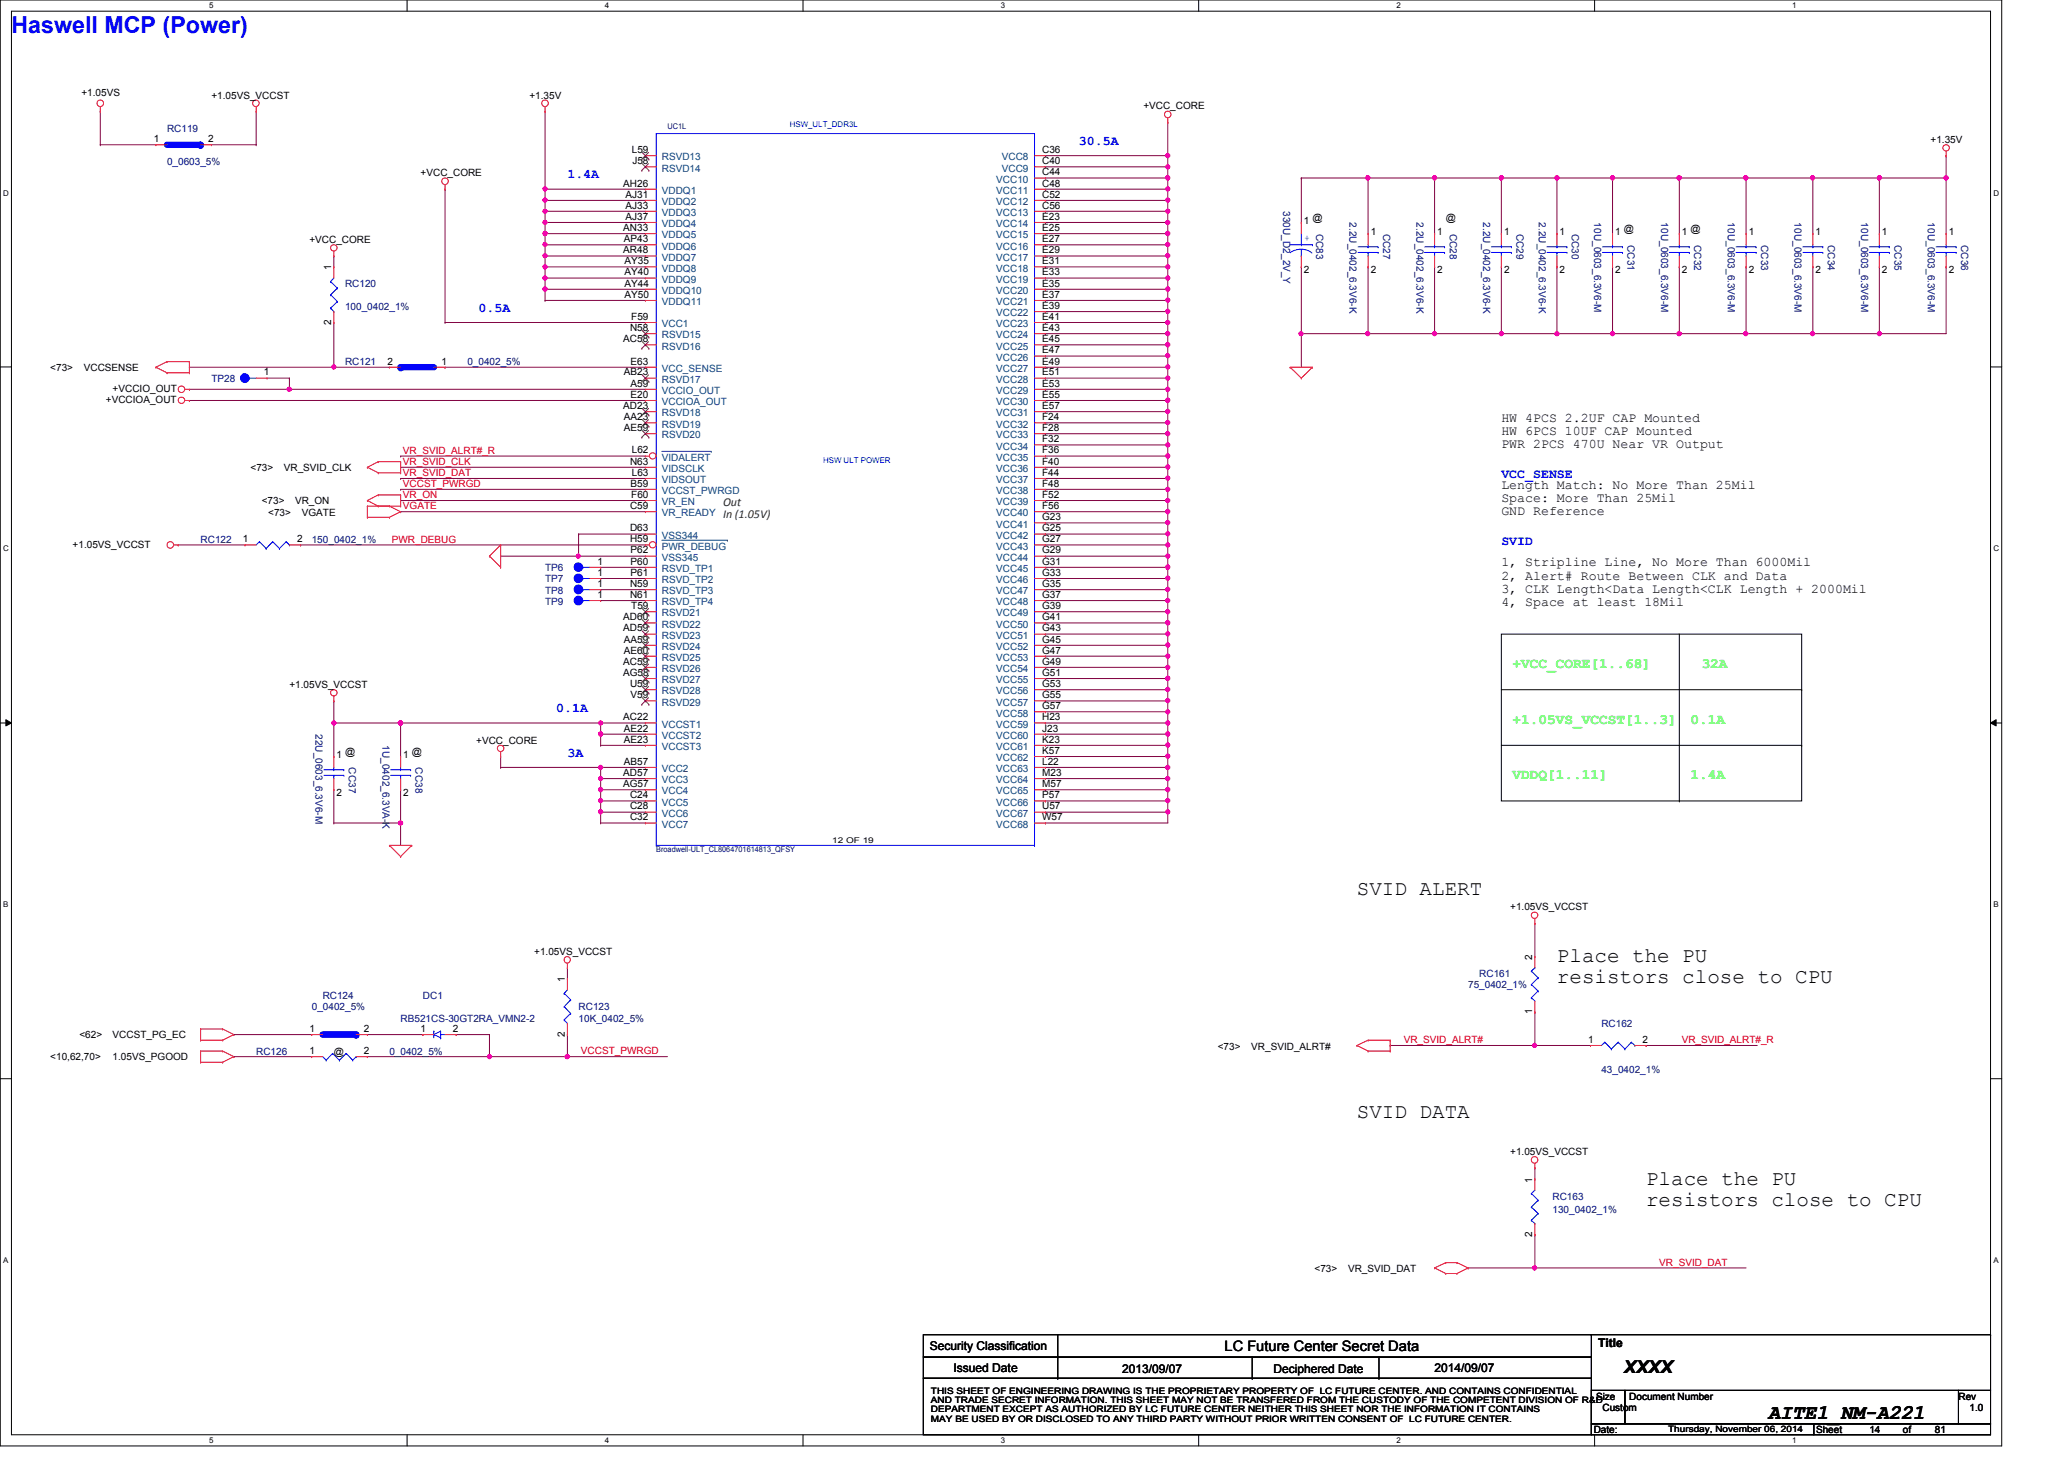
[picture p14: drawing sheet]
<svg xmlns="http://www.w3.org/2000/svg" width="297mm" height="210mm" viewBox="0 0 297 210" stroke-linecap="round" stroke-linejoin="round" font-family="sans-serif">
<defs><g id="words">
<text font-size="3.3" fill="#00f" x="1.6" y="4.7">Haswell MCP (Power)</text>
<g font-size="3">
<text x="195.3" y="128.8">SVID ALERT</text>
<text x="224.1" y="138.4">Place the PU</text>
<text x="224.1" y="141.4">resistors close to CPU</text>
<text x="195.3" y="160.8">SVID DATA</text>
<text x="236.9" y="170.4">Place the PU</text>
<text x="236.9" y="173.4">resistors close to CPU</text>
<text x="254.5" y="204.2">AITE1_NM-A221</text>
</g>
<text font-size="2.5" x="233.7" y="197.6">XXXX</text>
<g font-size="2.1" fill="#0f0">
<text x="217.7" y="96.1">+VCC_CORE[1..68]</text>
<text x="244.9" y="96.1">32A</text>
<text x="217.7" y="104.1">+1.05VS_VCCST[1..3]</text>
<text x="243.3" y="104.1">0.1A</text>
<text x="217.7" y="112.1">VDDQ[1..11]</text>
<text x="243.3" y="112.1">1.4A</text>
</g>
<text font-size="2.1" x="176.2" y="194.4">LC Future Center Secret Data</text>
<g font-size="1.9" fill="#00f">
<text x="155.3" y="20.8">30.5A</text>
<text x="81.7" y="25.6">1.4A</text>
<text x="68.9" y="44.8">0.5A</text>
<text x="216.1" y="68.8">VCC_SENSE</text>
<text x="216.1" y="78.4">SVID</text>
<text x="80" y="102.4">0.1A</text>
<text x="81.7" y="108.8">3A</text>
</g>
<g font-size="1.9">
<text x="216.1" y="60.7">HW 4PCS 2.2UF CAP Mounted</text>
<text x="216.1" y="62.6">HW 6PCS 10UF CAP Mounted</text>
<text x="216.1" y="64.5">PWR 2PCS 470U Near VR Output</text>
<text x="216.1" y="70.3">Length Match: No More Than 25Mil</text>
<text x="216.1" y="72.2">Space: More Than 25Mil</text>
<text x="216.1" y="74.1">GND Reference</text>
<text x="216.1" y="81.5">1, Stripline Line, No More Than 6000Mil</text>
<text x="216.1" y="83.4">2, Alert# Route Between CLK and Data</text>
<text x="216.1" y="85.3">3, CLK Length&lt;Data Length&lt;CLK Length + 2000Mil</text>
<text x="216.1" y="87.2">4, Space at least 18Mil</text>
</g>
<g font-size="1.7" fill="#008000">
<text x="104.1" y="74.5">In 1.05V</text>
<text x="104.1" y="72.9">Out</text>
</g>
<g font-size="1.7">
<text x="133.8" y="194.3">Security Classification</text>
<text x="137.2" y="197.3">Issued Date</text>
<text x="161.5" y="197.5">2013/09/07</text>
<text x="183.3" y="197.5">Deciphered Date</text>
<text x="206.5" y="197.3">2014/09/07</text>
<text x="230" y="193.8">Title</text>
</g>
<g font-size="1.4">
<text x="11.7" y="13.8">+1.05VS</text>
<text x="30.4" y="14.2">+1.05VS_VCCST</text>
<text x="76.2" y="14.2">+1.35V</text>
<text x="164.5" y="15.7">+VCC_CORE</text>
<text x="22.1" y="20.4">1</text>
<text x="30" y="20.4">2</text>
<text x="90.9" y="22">L59</text>
<text x="91" y="23.6">J58</text>
<text x="150" y="22">C36</text>
<text x="150" y="23.6">C40</text>
<text x="277.8" y="20.6">+1.35V</text>
<text x="60.5" y="25.4">+VCC_CORE</text>
<text x="89.7" y="26.8">AH26</text>
<text x="90" y="28.4">AJ31</text>
<text x="150" y="26.8">C48</text>
<text x="150" y="28.4">C52</text>
<text x="150" y="25.2">C44</text>
<text x="44.5" y="35">+VCC_CORE</text>
<text x="89.7" y="33.2">AN33</text>
<text x="89.8" y="34.8">AP43</text>
<text x="90" y="31.6">AJ37</text>
<text x="90" y="30">AJ33</text>
<text x="150" y="34.8">E27</text>
<text x="150" y="30">C56</text>
<text x="150" y="31.6">E23</text>
<text x="150" y="33.2">E25</text>
<text x="187.7" y="32.2">1</text>
<text x="188.9" y="31.7">@</text>
<text x="197.3" y="33.8">1</text>
<text x="206.8" y="33.8">1</text>
<text x="208.1" y="31.7">@</text>
<text x="216.4" y="33.8">1</text>
<text x="224.4" y="33.8">1</text>
<text x="232.4" y="33.8">1</text>
<text x="233.7" y="33.4">@</text>
<text x="242.1" y="33.8">1</text>
<text x="243.3" y="33.4">@</text>
<text x="251.7" y="33.8">1</text>
<text x="261.3" y="33.8">1</text>
<text x="270.8" y="33.8">1</text>
<text x="280.5" y="33.8">1</text>
<text x="47.7" y="38.9" transform="rotate(-90 47.7 38.9)">1</text>
<text x="89.7" y="36.4">AR48</text>
<text x="89.9" y="41.2">AY44</text>
<text x="89.9" y="39.6">AY40</text>
<text x="89.9" y="38">AY35</text>
<text x="150" y="38">E31</text>
<text x="150" y="39.6">E33</text>
<text x="150" y="41.2">E35</text>
<text x="150" y="36.4">E29</text>
<text x="187.7" y="39.3">2</text>
<text x="197.3" y="39.3">2</text>
<text x="206.8" y="39.3">2</text>
<text x="216.4" y="39.3">2</text>
<text x="224.4" y="39.3">2</text>
<text x="232.4" y="39.3">2</text>
<text x="242.1" y="39.3">2</text>
<text x="251.7" y="39.3">2</text>
<text x="261.3" y="39.3">2</text>
<text x="270.8" y="39.3">2</text>
<text x="280.5" y="39.3">2</text>
<text x="47.7" y="46.7" transform="rotate(-90 47.7 46.7)">2</text>
<text x="89.9" y="42.8">AY50</text>
<text x="90.7" y="47.6">N58</text>
<text x="90.8" y="46">F59</text>
<text x="150" y="46">E41</text>
<text x="150" y="47.6">E43</text>
<text x="150" y="42.8">E37</text>
<text x="150" y="44.4">E39</text>
<text x="7.2" y="53.4">&lt;73&gt;</text>
<text x="12.1" y="53.4">VCCSENSE</text>
<text x="55.7" y="52.5">2</text>
<text x="63.5" y="52.5">1</text>
<text x="89.7" y="49.2">AC58</text>
<text x="90.8" y="52.5">E63</text>
<text x="150" y="50.8">E47</text>
<text x="150" y="52.5">E49</text>
<text x="150" y="49.2">E45</text>
<text x="15.2" y="58">+VCCIOA_OUT</text>
<text x="16.2" y="56.4">+VCCIO_OUT</text>
<text x="38" y="54">1</text>
<text x="89.7" y="58.8">AD23</text>
<text x="89.8" y="54">AB23</text>
<text x="90.8" y="55.6">A59</text>
<text x="90.8" y="57.2">E20</text>
<text x="150" y="58.8">E57</text>
<text x="150" y="54">E51</text>
<text x="150" y="55.6">E53</text>
<text x="150" y="57.2">E55</text>
<text x="89.8" y="60.5">AA23</text>
<text x="89.8" y="62">AE59</text>
<text x="90.9" y="65.2">L62</text>
<text x="150" y="62">F28</text>
<text x="150" y="63.6">F32</text>
<text x="150" y="65.2">F36</text>
<text x="150" y="60.5">F24</text>
<text x="36.1" y="67.8">&lt;73&gt;</text>
<text x="40.8" y="67.8">VR_SVID_CLK</text>
<text x="90.7" y="66.8">N63</text>
<text x="90.8" y="70">B59</text>
<text x="90.8" y="71.6">F60</text>
<text x="90.9" y="68.5">L63</text>
<text x="150" y="71.6">F52</text>
<text x="150" y="70">F48</text>
<text x="150" y="68.5">F44</text>
<text x="150" y="66.8">F40</text>
<text x="37.7" y="72.6">&lt;73&gt;</text>
<text x="38.6" y="74.2">&lt;73&gt;</text>
<text x="42.5" y="72.6">VR_ON</text>
<text x="43.4" y="74.2">VGATE</text>
<text x="90.7" y="73.2">C59</text>
<text x="90.7" y="76.5">D63</text>
<text x="150" y="76.5">G25</text>
<text x="150" y="74.8">G23</text>
<text x="150" y="73.2">F56</text>
<text x="10.5" y="78.8">+1.05VS_VCCST</text>
<text x="35" y="78">1</text>
<text x="42.8" y="78">2</text>
<text x="86" y="82.8">1</text>
<text x="86" y="81.2">1</text>
<text x="90.7" y="78">H59</text>
<text x="90.8" y="79.6">P62</text>
<text x="90.8" y="81.2">P60</text>
<text x="90.8" y="82.8">P61</text>
<text x="150" y="82.8">G33</text>
<text x="150" y="79.6">G29</text>
<text x="150" y="81.2">G31</text>
<text x="150" y="78">G27</text>
<text x="86" y="86">1</text>
<text x="86" y="84.5">1</text>
<text x="89.7" y="89.2">AD60</text>
<text x="90.7" y="84.5">N59</text>
<text x="90.7" y="86">N61</text>
<text x="90.8" y="87.6">T59</text>
<text x="150" y="87.6">G39</text>
<text x="150" y="89.2">G41</text>
<text x="150" y="86">G37</text>
<text x="150" y="84.5">G35</text>
<text x="89.7" y="95.6">AC59</text>
<text x="89.7" y="90.8">AD59</text>
<text x="89.8" y="92.5">AA59</text>
<text x="89.8" y="94">AE60</text>
<text x="150" y="95.6">G49</text>
<text x="150" y="92.5">G45</text>
<text x="150" y="94">G47</text>
<text x="150" y="90.8">G43</text>
<text x="41.7" y="99">+1.05VS_VCCST</text>
<text x="89.7" y="97.2">AG58</text>
<text x="90.7" y="98.8">U59</text>
<text x="90.8" y="100.5">V59</text>
<text x="150" y="100.5">G55</text>
<text x="150" y="97.2">G51</text>
<text x="150" y="98.8">G53</text>
<text x="68.5" y="107">+VCC_CORE</text>
<text x="89.7" y="103.6">AC22</text>
<text x="89.8" y="106.8">AE23</text>
<text x="89.8" y="105.2">AE22</text>
<text x="150" y="103.6">H23</text>
<text x="150" y="105.2">J23</text>
<text x="150" y="102">G57</text>
<text x="150" y="106.8">K23</text>
<text x="48.4" y="109">1</text>
<text x="49.7" y="108.6">@</text>
<text x="58" y="109">1</text>
<text x="59.3" y="108.6">@</text>
<text x="89.7" y="113.2">AG57</text>
<text x="89.7" y="111.6">AD57</text>
<text x="89.8" y="110">AB57</text>
<text x="150" y="111.6">M23</text>
<text x="150" y="113.2">M57</text>
<text x="150" y="110">L22</text>
<text x="150" y="108.5">K57</text>
<text x="48.4" y="114.5">2</text>
<text x="58" y="114.5">2</text>
<text x="90.7" y="114.9">C24</text>
<text x="90.7" y="116.5">C28</text>
<text x="90.7" y="118">C32</text>
<text x="150" y="118">W57</text>
<text x="150" y="116.5">U57</text>
<text x="150" y="114.9">P57</text>
<text x="217.3" y="131">+1.05VS_VCCST</text>
<text x="76.9" y="137.4">+1.05VS_VCCST</text>
<text x="81.3" y="141.3" transform="rotate(-90 81.3 141.3)">1</text>
<text x="220.5" y="138.1" transform="rotate(-90 220.5 138.1)">2</text>
<text x="11.4" y="149.4">&lt;62&gt;</text>
<text x="16.2" y="149.4">VCCST_PG_EC</text>
<text x="44.5" y="148.5">1</text>
<text x="52.4" y="148.5">2</text>
<text x="60.5" y="148.5">1</text>
<text x="65.1" y="148.5">2</text>
<text x="81.3" y="149.1" transform="rotate(-90 81.3 149.1)">2</text>
<text x="220.5" y="145.9" transform="rotate(-90 220.5 145.9)">1</text>
<text x="7.2" y="152.6">&lt;10,62,70&gt;</text>
<text x="16.2" y="152.6">1.05VS_PGOOD</text>
<text x="44.5" y="151.6">1</text>
<text x="48" y="151.8">@</text>
<text x="52.4" y="151.6">2</text>
<text x="175.3" y="151">&lt;73&gt;</text>
<text x="180.1" y="151">VR_SVID_ALRT#</text>
<text x="228.6" y="150">1</text>
<text x="236.4" y="150">2</text>
<text x="217.3" y="166.2">+1.05VS_VCCST</text>
<text x="220.5" y="170.1" transform="rotate(-90 220.5 170.1)">1</text>
<text x="220.5" y="177.9" transform="rotate(-90 220.5 177.9)">2</text>
<text x="189.2" y="183">&lt;73&gt;</text>
<text x="194" y="183">VR_SVID_DAT</text>
<text x="229.7" y="201.4">Size</text>
<text x="230.6" y="203">Custom</text>
<text x="234.5" y="201.4">Document Number</text>
<text x="281.9" y="201.4">Rev</text>
<text x="283.5" y="203">1.0</text>
<text x="229.4" y="206.2">Date:</text>
<text x="261.4" y="206.2">Sheet</text>
<text x="269" y="206.2">14</text>
<text x="273.9" y="206.2">of</text>
<text x="278.5" y="206.2">81</text>
</g>
<g font-size="1.4" fill="#000080">
<text x="24" y="19">RC119</text>
<text x="24" y="23.7">0_0603_5%</text>
<text x="184.7" y="30.4" transform="rotate(90 184.7 30.4)">330U_D2_2V_Y</text>
<text x="189.4" y="33.6" transform="rotate(90 189.4 33.6)">CC83</text>
<text x="194.2" y="32" transform="rotate(90 194.2 32)">2.2U_0402_6.3V6-K</text>
<text x="199" y="33.6" transform="rotate(90 199 33.6)">CC27</text>
<text x="203.8" y="32" transform="rotate(90 203.8 32)">2.2U_0402_6.3V6-K</text>
<text x="208.7" y="33.6" transform="rotate(90 208.7 33.6)">CC28</text>
<text x="213.4" y="32" transform="rotate(90 213.4 32)">2.2U_0402_6.3V6-K</text>
<text x="218.2" y="33.6" transform="rotate(90 218.2 33.6)">CC29</text>
<text x="221.4" y="32" transform="rotate(90 221.4 32)">2.2U_0402_6.3V6-K</text>
<text x="226.2" y="33.6" transform="rotate(90 226.2 33.6)">CC30</text>
<text x="229.4" y="32" transform="rotate(90 229.4 32)">10U_0603_6.3V6-M</text>
<text x="234.2" y="35.2" transform="rotate(90 234.2 35.2)">CC31</text>
<text x="239.1" y="32" transform="rotate(90 239.1 32)">10U_0603_6.3V6-M</text>
<text x="243.8" y="35.2" transform="rotate(90 243.8 35.2)">CC32</text>
<text x="248.7" y="32" transform="rotate(90 248.7 32)">10U_0603_6.3V6-M</text>
<text x="253.4" y="35.2" transform="rotate(90 253.4 35.2)">CC33</text>
<text x="258.2" y="32" transform="rotate(90 258.2 32)">10U_0603_6.3V6-M</text>
<text x="263.1" y="35.2" transform="rotate(90 263.1 35.2)">CC34</text>
<text x="267.8" y="32" transform="rotate(90 267.8 32)">10U_0603_6.3V6-M</text>
<text x="272.7" y="35.2" transform="rotate(90 272.7 35.2)">CC35</text>
<text x="277.4" y="32" transform="rotate(90 277.4 32)">10U_0603_6.3V6-M</text>
<text x="282.2" y="35.2" transform="rotate(90 282.2 35.2)">CC36</text>
<text x="49.7" y="41.4">RC120</text>
<text x="49.7" y="44.6">100_0402_1%</text>
<text x="49.7" y="52.6">RC121</text>
<text x="67.3" y="52.6">0_0402_5%</text>
<text x="30.4" y="55">TP28</text>
<text x="28.9" y="78.2">RC122</text>
<text x="44.9" y="78.2">150_0402_1%</text>
<text x="78.4" y="83.8">TP7</text>
<text x="78.4" y="82.2">TP6</text>
<text x="78.4" y="87">TP9</text>
<text x="78.4" y="85.4">TP8</text>
<text x="45.4" y="105.6" transform="rotate(90 45.4 105.6)">22U_0603_6.3V6-M</text>
<text x="55" y="107.2" transform="rotate(90 55 107.2)">1U_0402_6.3VA-K</text>
<text x="50.2" y="110.4" transform="rotate(90 50.2 110.4)">CC37</text>
<text x="59.8" y="110.4" transform="rotate(90 59.8 110.4)">CC38</text>
<text x="46.4" y="143.8">RC124</text>
<text x="60.9" y="143.8">DC1</text>
<text x="211.3" y="142.2">75_0402_1%</text>
<text x="212.9" y="140.6">RC161</text>
<text x="44.9" y="145.4">0_0402_5%</text>
<text x="57.7" y="147">RB521CS-30GT2RA_VMN2-2</text>
<text x="83.3" y="145.4">RC123</text>
<text x="83.3" y="147">10K_0402_5%</text>
<text x="230.5" y="147.8">RC162</text>
<text x="36.9" y="151.8">RC126</text>
<text x="56" y="151.8">0_0402_5%</text>
<text x="230.5" y="154.3">43_0402_1%</text>
<text x="223.4" y="172.6">RC163</text>
<text x="223.4" y="174.5">130_0402_1%</text>
</g>
<g font-size="1.4" fill="#004080">
<text x="95.2" y="23.1">RSVD13</text>
<text x="144.2" y="23.1">VCC8</text>
<text x="95.2" y="29.5">VDDQ2</text>
<text x="95.2" y="27.9">VDDQ1</text>
<text x="95.2" y="24.7">RSVD14</text>
<text x="143.4" y="27.9">VCC11</text>
<text x="143.4" y="29.5">VCC12</text>
<text x="143.4" y="26.3">VCC10</text>
<text x="144.2" y="24.7">VCC9</text>
<text x="95.2" y="35.9">VDDQ6</text>
<text x="95.2" y="34.3">VDDQ5</text>
<text x="95.2" y="32.7">VDDQ4</text>
<text x="95.2" y="31.1">VDDQ3</text>
<text x="143.4" y="35.9">VCC16</text>
<text x="143.4" y="31.1">VCC13</text>
<text x="143.4" y="32.7">VCC14</text>
<text x="143.4" y="34.3">VCC15</text>
<text x="95.2" y="40.7">VDDQ9</text>
<text x="95.2" y="39.1">VDDQ8</text>
<text x="95.2" y="37.5">VDDQ7</text>
<text x="143.4" y="39.1">VCC18</text>
<text x="143.4" y="40.7">VCC19</text>
<text x="143.4" y="37.5">VCC17</text>
<text x="95.2" y="47.1">VCC1</text>
<text x="95.2" y="42.3">VDDQ10</text>
<text x="95.2" y="43.9">VDDQ11</text>
<text x="143.4" y="47.1">VCC23</text>
<text x="143.4" y="43.9">VCC21</text>
<text x="143.4" y="45.5">VCC22</text>
<text x="143.4" y="42.3">VCC20</text>
<text x="95.2" y="50.3">RSVD16</text>
<text x="95.2" y="48.7">RSVD15</text>
<text x="95.2" y="53.5">VCC_SENSE</text>
<text x="143.4" y="51.9">VCC26</text>
<text x="143.4" y="53.5">VCC27</text>
<text x="143.4" y="48.7">VCC24</text>
<text x="143.4" y="50.3">VCC25</text>
<text x="95.2" y="56.7">VCCIO_OUT</text>
<text x="95.2" y="58.3">VCCIOA_OUT</text>
<text x="95.2" y="59.9">RSVD18</text>
<text x="95.2" y="55.1">RSVD17</text>
<text x="143.4" y="59.9">VCC31</text>
<text x="143.4" y="55.1">VCC28</text>
<text x="143.4" y="56.7">VCC29</text>
<text x="143.4" y="58.3">VCC30</text>
<text x="95.2" y="61.5">RSVD19</text>
<text x="95.2" y="63.1">RSVD20</text>
<text x="143.4" y="63.1">VCC33</text>
<text x="143.4" y="64.7">VCC34</text>
<text x="143.4" y="61.5">VCC32</text>
<text x="95.2" y="71.1">VCCST_PWRGD</text>
<text x="95.2" y="69.5">VIDSOUT</text>
<text x="95.2" y="67.9">VIDSCLK</text>
<text x="95.2" y="66.3">VIDALERT</text>
<text x="143.4" y="71.1">VCC38</text>
<text x="143.4" y="69.5">VCC37</text>
<text x="143.4" y="67.9">VCC36</text>
<text x="143.4" y="66.3">VCC35</text>
<text x="95.2" y="74.3">VR_READY</text>
<text x="95.2" y="72.7">VR_EN</text>
<text x="95.2" y="77.5">VSS344</text>
<text x="143.4" y="77.5">VCC42</text>
<text x="143.4" y="75.9">VCC41</text>
<text x="143.4" y="72.7">VCC39</text>
<text x="143.4" y="74.3">VCC40</text>
<text x="95.2" y="80.7">VSS345</text>
<text x="95.2" y="82.3">RSVD_TP1</text>
<text x="95.2" y="83.9">RSVD_TP2</text>
<text x="95.2" y="79.1">PWR_DEBUG</text>
<text x="143.4" y="83.9">VCC46</text>
<text x="143.4" y="80.7">VCC44</text>
<text x="143.4" y="82.3">VCC45</text>
<text x="143.4" y="79.1">VCC43</text>
<text x="95.2" y="85.5">RSVD_TP3</text>
<text x="95.2" y="87.1">RSVD_TP4</text>
<text x="95.2" y="88.7">RSVD21</text>
<text x="143.4" y="88.7">VCC49</text>
<text x="143.4" y="87.1">VCC48</text>
<text x="143.4" y="85.5">VCC47</text>
<text x="95.2" y="93.5">RSVD24</text>
<text x="95.2" y="95.1">RSVD25</text>
<text x="95.2" y="91.9">RSVD23</text>
<text x="95.2" y="90.3">RSVD22</text>
<text x="143.4" y="93.5">VCC52</text>
<text x="143.4" y="95.1">VCC53</text>
<text x="143.4" y="91.9">VCC51</text>
<text x="143.4" y="90.3">VCC50</text>
<text x="95.2" y="99.9">RSVD28</text>
<text x="95.2" y="101.5">RSVD29</text>
<text x="95.2" y="98.3">RSVD27</text>
<text x="95.2" y="96.7">RSVD26</text>
<text x="143.4" y="101.5">VCC57</text>
<text x="143.4" y="96.7">VCC54</text>
<text x="143.4" y="98.3">VCC55</text>
<text x="143.4" y="99.9">VCC56</text>
<text x="95.2" y="104.7">VCCST1</text>
<text x="95.2" y="107.9">VCCST3</text>
<text x="95.2" y="106.3">VCCST2</text>
<text x="143.4" y="104.7">VCC59</text>
<text x="143.4" y="106.3">VCC60</text>
<text x="143.4" y="103.1">VCC58</text>
<text x="143.4" y="107.9">VCC61</text>
<text x="95.2" y="112.7">VCC3</text>
<text x="95.2" y="111.1">VCC2</text>
<text x="143.4" y="112.7">VCC64</text>
<text x="143.4" y="111.1">VCC63</text>
<text x="143.4" y="109.5">VCC62</text>
<text x="95.2" y="115.9">VCC5</text>
<text x="95.2" y="117.5">VCC6</text>
<text x="95.2" y="119.1">VCC7</text>
<text x="95.2" y="114.3">VCC4</text>
<text x="143.4" y="119.1">VCC68</text>
<text x="143.4" y="117.5">VCC67</text>
<text x="143.4" y="114.3">VCC65</text>
<text x="143.4" y="115.9">VCC66</text>
</g>
<text font-size="1.4" fill="#00f" x="187.7" y="34.6">+</text>
<g font-size="1.4" fill="#f00">
<text x="58" y="65.3">VR_SVID_ALRT#_R</text>
<text x="58" y="66.9">VR_SVID_CLK</text>
<text x="58" y="68.5">VR_SVID_DAT</text>
<text x="58" y="70.1">VCCST_PWRGD</text>
<text x="58" y="71.7">VR_ON</text>
<text x="58" y="73.3">VGATE</text>
<text x="56.4" y="78.1">PWR_DEBUG</text>
<text x="83.6" y="151.7">VCCST_PWRGD</text>
<text x="202" y="150.1">VR_SVID_ALRT#</text>
<text x="242" y="150.1">VR_SVID_ALRT#_R</text>
<text x="238.8" y="182.1">VR_SVID_DAT</text>
</g>
<g font-size="1.3">
<text x="134" y="200.6">THIS SHEET OF ENGINEERING DRAWING IS THE PROPRIETARY PROPERTY OF LC FUTURE CENTER. AND CONTAINS CONFIDENTIAL</text>
<text x="134" y="201.9">AND TRADE SECRET INFORMATION. THIS SHEET MAY NOT BE TRANSFERED FROM THE CUSTODY OF THE COMPETENT DIVISION OF R&amp;D</text>
<text x="134" y="203.2">DEPARTMENT EXCEPT AS AUTHORIZED BY LC FUTURE CENTER NEITHER THIS SHEET NOR THE INFORMATION IT CONTAINS</text>
<text x="134" y="204.5">MAY BE USED BY OR DISCLOSED TO ANY THIRD PARTY WITHOUT PRIOR WRITTEN CONSENT OF LC FUTURE CENTER.</text>
<text x="240.1" y="206">Thursday, November 06, 2014</text>
</g>
<g font-size="1.1">
<text x="30.1" y="1.1">5</text>
<text x="87" y="1.1">4</text>
<text x="144" y="1.1">3</text>
<text x="201" y="1.1">2</text>
<text x="257.9" y="1.1">1</text>
<text x=".5" y="28.2">D</text>
<text x="286.9" y="28.2">D</text>
<text x=".5" y="79.3">C</text>
<text x="286.9" y="79.3">C</text>
<text x="119.8" y="121.3">12 OF 19</text>
<text x=".5" y="130.6">B</text>
<text x="286.9" y="130.6">B</text>
<text x=".5" y="181.7">A</text>
<text x="286.9" y="181.7">A</text>
<text x="30.1" y="207.6">5</text>
<text x="87" y="207.6">4</text>
<text x="144" y="207.6">3</text>
<text x="201" y="207.6">2</text>
<text x="257.9" y="207.6">1</text>
</g>
<g font-size="1.1" fill="#000080">
<text x="96.1" y="18.6">UC1L</text>
<text x="94.4" y="122.6">Broadwell-ULT_CL8064701614813_QFSY</text>
</g>
<g font-size="1.1" fill="#00f">
<text x="113.7" y="18.2">HSW_ULT_DDR3L</text>
<text x="118.4" y="66.6">HSW ULT POWER</text>
</g>
</g></defs>
<path d="M0 0h288.1v208h-288.1zM1.6 1.6h284.9v204.8h-284.9z" fill="none" stroke="#000" stroke-width=".14"/>
<g fill="#fff">
<path d="M30.1 .2h.6v1.2h-.6z"/>
<path d="M30.1 206.6h.6v1.2h-.6z"/>
</g>
<path d="M58.6 0v1.6M58.6 206.4v1.6" fill="none" stroke="#000" stroke-width=".14"/>
<g fill="#fff">
<path d="M87 .2h.6v1.2h-.6z"/>
<path d="M87 206.6h.6v1.2h-.6z"/>
</g>
<path d="M115.6 0v1.6M115.6 206.4v1.6" fill="none" stroke="#000" stroke-width=".14"/>
<g fill="#fff">
<path d="M144 .2h.6v1.2h-.6z"/>
<path d="M144 206.6h.6v1.2h-.6z"/>
</g>
<path d="M172.5 0v1.6M172.5 206.4v1.6" fill="none" stroke="#000" stroke-width=".14"/>
<g fill="#fff">
<path d="M201 .2h.5v1.2h-.5z"/>
<path d="M201 206.6h.5v1.2h-.5z"/>
</g>
<path d="M229.5 0v1.6M229.5 206.4v1.6" fill="none" stroke="#000" stroke-width=".14"/>
<g fill="#fff">
<path d="M257.9 .2h.6v1.2h-.6z"/>
<path d="M257.9 206.6h.6v1.2h-.6z"/>
<path d="M.5 27.2h.7v1.2h-.7z"/>
<path d="M286.9 27.2h.8v1.2h-.8z"/>
<path d="M.5 78.4h.7v1.1h-.7z"/>
<path d="M286.9 78.4h.8v1.1h-.8z"/>
</g>
<path d="M0 52.8h1.6M286.5 52.8h1.6" fill="none" stroke="#000" stroke-width=".14"/>
<g fill="#fff">
<path d="M.5 129.6h.7v1.2h-.7z"/>
<path d="M286.9 129.6h.7v1.2h-.7z"/>
</g>
<path d="M0 104h1.6M.8 103.5l.8 .5-.8 .4zM286.5 104l.8-.5v.9zM286.5 104h1.6" fill="none" stroke="#000" stroke-width=".14"/>
<path d="M.8 103.5l.8 .5-.8 .4zM286.5 104l.8-.5v.9z" fill="#000"/>
<g fill="#fff">
<path d="M.5 180.8h.7v1.1h-.7z"/>
<path d="M286.9 180.8h.7v1.1h-.7z"/>
</g>
<path d="M216.1 91.2h43.2v24h-43.2zM216.1 99.2h43.2M241.7 91.2v24M259.3 99.2h.1M216.1 107.2h43.2M241.7 115.2h.1M259.3 107.2h.1M0 155.2h1.6M286.5 155.2h1.6" fill="none" stroke="#000" stroke-width=".14"/>
<path d="M196.9 25.6h.1M196.9 25.6v8" fill="none" stroke="#800040" stroke-width=".14"/>
<circle cx="196.8" cy="25.6" r=".31" fill="#f0f"/>
<circle cx="196.8" cy="25.6" r=".31" fill="none" stroke="#f0f" stroke-width=".14"/>
<path d="M206.5 25.6h.1M206.5 25.6v8" fill="none" stroke="#800040" stroke-width=".14"/>
<circle cx="206.4" cy="25.6" r=".31" fill="#f0f"/>
<circle cx="206.4" cy="25.6" r=".31" fill="none" stroke="#f0f" stroke-width=".14"/>
<path d="M216.1 25.6h.1M216.1 25.6v8" fill="none" stroke="#800040" stroke-width=".14"/>
<circle cx="216.1" cy="25.6" r=".31" fill="#f0f"/>
<circle cx="216.1" cy="25.6" r=".31" fill="none" stroke="#f0f" stroke-width=".14"/>
<path d="M224.1 25.6h.1M224.1 25.6v8" fill="none" stroke="#800040" stroke-width=".14"/>
<circle cx="224.1" cy="25.6" r=".31" fill="#f0f"/>
<circle cx="224.1" cy="25.6" r=".31" fill="none" stroke="#f0f" stroke-width=".14"/>
<path d="M196.9 38.4h.1M196.9 38.4v9.6M206.5 25.6h.1M206.5 25.6h17.6M216.1 25.6h.1" fill="none" stroke="#800040" stroke-width=".14"/>
<circle cx="196.8" cy="48" r=".3" fill="#f0f"/>
<circle cx="196.8" cy="48" r=".3" fill="none" stroke="#f0f" stroke-width=".14"/>
<path d="M216.1 38.4h.1M216.1 38.4v9.6M270.5 25.6h.1M270.5 25.6v8M280.1 25.6h.1M280.1 25.6v8" fill="none" stroke="#800040" stroke-width=".14"/>
<circle cx="216.1" cy="48" r=".3" fill="#f0f"/>
<circle cx="216.1" cy="48" r=".3" fill="none" stroke="#f0f" stroke-width=".14"/>
<path d="M260.9 25.6h.1M260.9 25.6v8" fill="none" stroke="#800040" stroke-width=".14"/>
<circle cx="260.8" cy="25.6" r=".31" fill="#f0f"/>
<circle cx="260.8" cy="25.6" r=".31" fill="none" stroke="#f0f" stroke-width=".14"/>
<path d="M206.5 38.4h.1M206.5 38.4v9.6" fill="none" stroke="#800040" stroke-width=".14"/>
<circle cx="206.5" cy="48" r=".3" fill="#f0f"/>
<circle cx="206.5" cy="48" r=".3" fill="none" stroke="#f0f" stroke-width=".14"/>
<path d="M241.7 25.6h.1M241.7 25.6v8M251.3 25.6h.1M251.3 25.6v8M260.9 25.6h.1M260.9 25.6h19.2M270.5 25.6h.1M206.5 48h.1M206.5 48h17.6M216.1 48h.1" fill="none" stroke="#800040" stroke-width=".14"/>
<circle cx="280.1" cy="25.6" r=".31" fill="#f0f"/>
<circle cx="280.1" cy="25.6" r=".31" fill="none" stroke="#f0f" stroke-width=".14"/>
<circle cx="270.5" cy="25.6" r=".31" fill="#f0f"/>
<circle cx="270.5" cy="25.6" r=".31" fill="none" stroke="#f0f" stroke-width=".14"/>
<path d="M241.7 25.6h.1M241.7 25.6h9.6" fill="none" stroke="#800040" stroke-width=".14"/>
<circle cx="251.2" cy="25.6" r=".31" fill="#f0f"/>
<circle cx="251.2" cy="25.6" r=".31" fill="none" stroke="#f0f" stroke-width=".14"/>
<circle cx="241.7" cy="25.6" r=".32" fill="#f0f"/>
<circle cx="241.7" cy="25.6" r=".32" fill="none" stroke="#f0f" stroke-width=".14"/>
<path d="M232.1 25.6h.1M232.1 25.6v8M251.3 25.6h.1M251.3 25.6h9.6M270.5 48h.1M270.5 48h9.6" fill="none" stroke="#800040" stroke-width=".14"/>
<circle cx="232.1" cy="25.6" r=".31" fill="#f0f"/>
<circle cx="232.1" cy="25.6" r=".31" fill="none" stroke="#f0f" stroke-width=".14"/>
<path d="M232.1 38.4h.1M232.1 38.4v9.6" fill="none" stroke="#800040" stroke-width=".14"/>
<circle cx="232.1" cy="48" r=".3" fill="#f0f"/>
<circle cx="232.1" cy="48" r=".3" fill="none" stroke="#f0f" stroke-width=".14"/>
<path d="M270.5 38.4h.1M270.5 38.4v9.6" fill="none" stroke="#800040" stroke-width=".14"/>
<circle cx="270.5" cy="48" r=".3" fill="#f0f"/>
<circle cx="270.5" cy="48" r=".3" fill="none" stroke="#f0f" stroke-width=".14"/>
<path d="M260.9 38.4h.1M260.9 38.4v9.6M260.9 48h.1M260.9 48h9.6" fill="none" stroke="#800040" stroke-width=".14"/>
<circle cx="260.9" cy="48" r=".3" fill="#f0f"/>
<circle cx="260.9" cy="48" r=".3" fill="none" stroke="#f0f" stroke-width=".14"/>
<path d="M241.7 38.4h.1M241.7 38.4v9.6M251.3 48h.1M251.3 48h9.6" fill="none" stroke="#800040" stroke-width=".14"/>
<circle cx="241.7" cy="48" r=".31" fill="#f0f"/>
<circle cx="241.7" cy="48" r=".31" fill="none" stroke="#f0f" stroke-width=".14"/>
<path d="M251.3 38.4h.1M251.3 38.4v9.6" fill="none" stroke="#800040" stroke-width=".14"/>
<circle cx="251.2" cy="48" r=".3" fill="#f0f"/>
<circle cx="251.2" cy="48" r=".3" fill="none" stroke="#f0f" stroke-width=".14"/>
<g fill="none" stroke="#800040" stroke-width=".14">
<path d="M241.7 48h.1M241.7 48h9.6M43.3 78.4h.1M43.3 78.4h49.6M57.7 67.2h.1M57.7 68.8h.1M57.7 65.6h.1M57.7 70.4h.1M57.7 73.6h.1M57.7 67.2h35.2M57.7 68.8h35.2M57.7 65.6h35.2"/>
<path d="M57.7 70.4h35.2M57.7 73.6h35.2M86.4 81.6h.1M86.4 83.2h.1M86.4 86.4h.1M86.4 81.6h6.5M86.4 83.2h6.5M86.4 86.4h6.5M86.4 104h.1M86.4 104h6.5"/>
</g>
<circle cx="86.4" cy="104" r=".3" fill="#f0f"/>
<circle cx="86.4" cy="104" r=".3" fill="none" stroke="#f0f" stroke-width=".14"/>
<path d="M86.4 107.2h.1M86.4 105.6h.1M86.4 107.2h6.5M86.4 105.6h6.5M86.4 105.6v1.6" fill="none" stroke="#800040" stroke-width=".14"/>
<circle cx="86.4" cy="105.6" r=".31" fill="#f0f"/>
<circle cx="86.4" cy="105.6" r=".31" fill="none" stroke="#f0f" stroke-width=".14"/>
<path d="M168.1 68.8h.1M168.1 68.8v1.6M168.1 96h.1M168.1 96v1.6M86.4 104h.1M86.4 104v1.6" fill="none" stroke="#800040" stroke-width=".14"/>
<circle cx="168.1" cy="70.4" r=".3" fill="#f0f"/>
<circle cx="168.1" cy="70.4" r=".3" fill="none" stroke="#f0f" stroke-width=".14"/>
<circle cx="168.1" cy="68.8" r=".3" fill="#f0f"/>
<circle cx="168.1" cy="68.8" r=".3" fill="none" stroke="#f0f" stroke-width=".14"/>
<path d="M168.1 112h.1M168.1 112v1.6" fill="none" stroke="#800040" stroke-width=".14"/>
<circle cx="168" cy="113.6" r=".31" fill="#f0f"/>
<circle cx="168" cy="113.6" r=".31" fill="none" stroke="#f0f" stroke-width=".14"/>
<path d="M168.1 36.8h.1M168.1 36.8v1.6M27.3 57.6h.1M27.3 57.6h65.6M86.4 110.4h.1M86.4 116.8h.1M86.4 110.4h6.5M86.4 116.8h6.5" fill="none" stroke="#800040" stroke-width=".14"/>
<circle cx="86.4" cy="116.8" r=".3" fill="#f0f"/>
<circle cx="86.4" cy="116.8" r=".3" fill="none" stroke="#f0f" stroke-width=".14"/>
<path d="M86.4 118.4h.1M86.4 112h.1M86.4 118.4h6.5M86.4 112v1.6" fill="none" stroke="#800040" stroke-width=".14"/>
<circle cx="86.4" cy="113.6" r=".31" fill="#f0f"/>
<circle cx="86.4" cy="113.6" r=".31" fill="none" stroke="#f0f" stroke-width=".14"/>
<circle cx="86.4" cy="112" r=".3" fill="#f0f"/>
<circle cx="86.4" cy="112" r=".3" fill="none" stroke="#f0f" stroke-width=".14"/>
<path d="M86.4 116.8h.1M86.4 113.6h.1M86.4 115.2h.1M86.4 113.6v4.8M86.4 113.6h6.5M86.4 115.2h6.5M150.4 104h.1M150.4 102.4h.1M150.4 104h17.7M150.4 102.4h17.7" fill="none" stroke="#800040" stroke-width=".14"/>
<circle cx="86.4" cy="115.2" r=".3" fill="#f0f"/>
<circle cx="86.4" cy="115.2" r=".3" fill="none" stroke="#f0f" stroke-width=".14"/>
<path d="M150.4 96h.1M150.4 96h17.7M72 110.4h.1M72 110.4h14.4" fill="none" stroke="#800040" stroke-width=".14"/>
<circle cx="168.1" cy="96" r=".3" fill="#f0f"/>
<circle cx="168.1" cy="96" r=".3" fill="none" stroke="#f0f" stroke-width=".14"/>
<path d="M150.4 94.4h.1M150.4 92.8h.1M150.4 91.2h.1M150.4 94.4h17.7M150.4 92.8h17.7M150.4 91.2h17.7M150.4 100.8h.1M150.4 100.8h17.7" fill="none" stroke="#800040" stroke-width=".14"/>
<circle cx="168.1" cy="100.8" r=".3" fill="#f0f"/>
<circle cx="168.1" cy="100.8" r=".3" fill="none" stroke="#f0f" stroke-width=".14"/>
<path d="M150.4 99.2h.1M150.4 99.2h17.7" fill="none" stroke="#800040" stroke-width=".14"/>
<circle cx="168.1" cy="99.2" r=".3" fill="#f0f"/>
<circle cx="168.1" cy="99.2" r=".3" fill="none" stroke="#f0f" stroke-width=".14"/>
<path d="M150.4 97.6h.1M150.4 97.6h17.7" fill="none" stroke="#800040" stroke-width=".14"/>
<circle cx="168" cy="97.6" r=".31" fill="#f0f"/>
<circle cx="168" cy="97.6" r=".31" fill="none" stroke="#f0f" stroke-width=".14"/>
<path d="M150.4 112h.1M150.4 112h17.7" fill="none" stroke="#800040" stroke-width=".14"/>
<circle cx="168.1" cy="112" r=".3" fill="#f0f"/>
<circle cx="168.1" cy="112" r=".3" fill="none" stroke="#f0f" stroke-width=".14"/>
<path d="M150.4 110.4h.1M150.4 110.4h17.7" fill="none" stroke="#800040" stroke-width=".14"/>
<circle cx="168.1" cy="110.4" r=".3" fill="#f0f"/>
<circle cx="168.1" cy="110.4" r=".3" fill="none" stroke="#f0f" stroke-width=".14"/>
<g fill="none" stroke="#800040" stroke-width=".14">
<path d="M57.7 72h.1M57.7 72h35.2M150.4 73.6h.1M150.4 65.6h.1M150.4 64h.1M150.4 62.4h.1M150.4 60.8h.1M150.4 72h.1M150.4 72h17.7M150.4 73.6h17.7M150.4 65.6h17.7M150.4 64h17.7"/>
<path d="M150.4 62.4h17.7M150.4 60.8h17.7M150.4 108.8h.1M150.4 107.2h.1M150.4 118.4h.1M150.4 116.8h.1M150.4 115.2h.1M150.4 113.6h.1M150.4 105.6h.1M150.4 108.8h17.7M150.4 107.2h17.7M150.4 118.4h17.7"/>
<path d="M150.4 116.8h17.7M150.4 115.2h17.7M150.4 113.6h17.7M150.4 105.6h17.7"/>
</g>
<circle cx="168.1" cy="72" r=".3" fill="#f0f"/>
<circle cx="168.1" cy="72" r=".3" fill="none" stroke="#f0f" stroke-width=".14"/>
<path d="M150.4 70.4h.1M150.4 68.8h.1M150.4 67.2h.1M150.4 70.4h17.7M150.4 68.8h17.7M150.4 67.2h17.7" fill="none" stroke="#800040" stroke-width=".14"/>
<circle cx="168.1" cy="67.2" r=".3" fill="#f0f"/>
<circle cx="168.1" cy="67.2" r=".3" fill="none" stroke="#f0f" stroke-width=".14"/>
<path d="M150.4 27.2h.1M150.4 27.2h17.7" fill="none" stroke="#800040" stroke-width=".14"/>
<circle cx="168.1" cy="27.2" r=".3" fill="#f0f"/>
<circle cx="168.1" cy="27.2" r=".3" fill="none" stroke="#f0f" stroke-width=".14"/>
<g fill="none" stroke="#800040" stroke-width=".14">
<path d="M150.4 25.6h.1M150.4 24h.1M150.4 22.4h.1M150.4 38.4h.1M150.4 36.8h.1M150.4 28.8h.1M150.4 32h.1M150.4 30.4h.1M150.4 35.2h.1M150.4 33.6h.1M150.4 25.6h17.7M150.4 24h17.7"/>
<path d="M150.4 22.4h17.7M150.4 38.4h17.7M150.4 36.8h17.7M150.4 28.8h17.7M150.4 32h17.7M150.4 30.4h17.7M150.4 35.2h17.7M150.4 33.6h17.7M150.4 40h.1M150.4 56h.1M150.4 54.4h.1M150.4 43.2h.1"/>
<path d="M150.4 41.6h.1M150.4 59.2h.1M150.4 57.6h.1M150.4 49.6h.1M150.4 40h17.7M150.4 56h17.7M150.4 54.4h17.7M150.4 43.2h17.7M150.4 41.6h17.7M150.4 59.2h17.7M150.4 57.6h17.7M150.4 49.6h17.7"/>
<path d="M150.4 89.6h.1M150.4 88h.1M150.4 89.6h17.7M150.4 88h17.7"/>
</g>
<circle cx="168" cy="49.6" r=".31" fill="#f0f"/>
<circle cx="168" cy="49.6" r=".31" fill="none" stroke="#f0f" stroke-width=".14"/>
<path d="M150.4 48h.1M150.4 46.4h.1M150.4 44.8h.1M150.4 52.8h.1M150.4 48h17.7M150.4 46.4h17.7M150.4 44.8h17.7M150.4 52.8h17.7M150.4 76.8h.1M150.4 75.2h.1M150.4 76.8h17.7M150.4 75.2h17.7" fill="none" stroke="#800040" stroke-width=".14"/>
<circle cx="168.1" cy="52.8" r=".3" fill="#f0f"/>
<circle cx="168.1" cy="52.8" r=".3" fill="none" stroke="#f0f" stroke-width=".14"/>
<path d="M150.4 51.2h.1M150.4 51.2h17.7" fill="none" stroke="#800040" stroke-width=".14"/>
<circle cx="168.1" cy="51.2" r=".3" fill="#f0f"/>
<circle cx="168.1" cy="51.2" r=".3" fill="none" stroke="#f0f" stroke-width=".14"/>
<path d="M150.4 83.2h.1M150.4 83.2h17.7" fill="none" stroke="#800040" stroke-width=".14"/>
<circle cx="168.1" cy="83.2" r=".3" fill="#f0f"/>
<circle cx="168.1" cy="83.2" r=".3" fill="none" stroke="#f0f" stroke-width=".14"/>
<path d="M150.4 81.6h.1M150.4 81.6h17.7" fill="none" stroke="#800040" stroke-width=".14"/>
<circle cx="168" cy="81.6" r=".31" fill="#f0f"/>
<circle cx="168" cy="81.6" r=".31" fill="none" stroke="#f0f" stroke-width=".14"/>
<path d="M150.4 80h.1M150.4 80h17.7" fill="none" stroke="#800040" stroke-width=".14"/>
<circle cx="168.1" cy="80" r=".3" fill="#f0f"/>
<circle cx="168.1" cy="80" r=".3" fill="none" stroke="#f0f" stroke-width=".14"/>
<path d="M150.4 78.4h.1M150.4 78.4h17.7M150.4 86.4h.1M150.4 86.4h17.7" fill="none" stroke="#800040" stroke-width=".14"/>
<circle cx="168.1" cy="86.4" r=".3" fill="#f0f"/>
<circle cx="168.1" cy="86.4" r=".3" fill="none" stroke="#f0f" stroke-width=".14"/>
<path d="M150.4 84.8h.1M150.4 84.8h17.7" fill="none" stroke="#800040" stroke-width=".14"/>
<circle cx="168.1" cy="84.8" r=".3" fill="#f0f"/>
<circle cx="168.1" cy="84.8" r=".3" fill="none" stroke="#f0f" stroke-width=".14"/>
<g fill="none" stroke="#800040" stroke-width=".14">
<path d="M78.4 38.4h.1M78.4 32h.1M78.4 36.8h.1M78.4 30.4h.1M78.4 33.6h.1M78.4 35.2h.1M78.4 38.4h14.5M78.4 32h14.5M78.4 36.8h14.5M78.4 30.4h14.5M78.4 33.6h14.5M78.4 35.2h14.5"/>
<path d="M78.4 41.6h.1M78.4 40h.1M78.4 41.6v1.6M78.4 40h14.5"/>
</g>
<circle cx="78.4" cy="40" r=".3" fill="#f0f"/>
<circle cx="78.4" cy="40" r=".3" fill="none" stroke="#f0f" stroke-width=".14"/>
<path d="M78.4 27.2h.1M78.4 38.4h.1M78.4 33.6h.1M78.4 32h.1M78.4 27.2h14.5M78.4 32v3.2M78.4 38.4v1.6M78.4 43.2h.1M78.4 43.2h14.5" fill="none" stroke="#800040" stroke-width=".14"/>
<circle cx="78.4" cy="33.6" r=".31" fill="#f0f"/>
<circle cx="78.4" cy="33.6" r=".31" fill="none" stroke="#f0f" stroke-width=".14"/>
<path d="M64 27.2h.1M64 27.2v19.2M78.4 28.8h.1M78.4 27.2h.1M78.4 28.8h14.5M78.4 27.2v3.2M64 46.4h.1M64 46.4h28.9M78.4 41.6h.1M78.4 41.6h14.5" fill="none" stroke="#800040" stroke-width=".14"/>
<circle cx="78.4" cy="28.8" r=".3" fill="#f0f"/>
<circle cx="78.4" cy="28.8" r=".3" fill="none" stroke="#f0f" stroke-width=".14"/>
<circle cx="78.4" cy="27.2" r=".3" fill="#f0f"/>
<circle cx="78.4" cy="27.2" r=".3" fill="none" stroke="#f0f" stroke-width=".14"/>
<path d="M78.4 40h.1M78.4 40v1.6M48 113.6h.1M48 113.6v4.8" fill="none" stroke="#800040" stroke-width=".14"/>
<circle cx="78.4" cy="41.6" r=".31" fill="#f0f"/>
<circle cx="78.4" cy="41.6" r=".31" fill="none" stroke="#f0f" stroke-width=".14"/>
<path d="M48 118.4h.1M48 118.4h9.7" fill="none" stroke="#800040" stroke-width=".14"/>
<circle cx="57.6" cy="118.4" r=".31" fill="#f0f"/>
<circle cx="57.6" cy="118.4" r=".31" fill="none" stroke="#f0f" stroke-width=".14"/>
<path d="M78.4 30.4h.1M78.4 30.4v1.6M48 104h.1M48 104v4.8" fill="none" stroke="#800040" stroke-width=".14"/>
<circle cx="78.4" cy="32" r=".3" fill="#f0f"/>
<circle cx="78.4" cy="32" r=".3" fill="none" stroke="#f0f" stroke-width=".14"/>
<circle cx="78.4" cy="30.4" r=".3" fill="#f0f"/>
<circle cx="78.4" cy="30.4" r=".3" fill="none" stroke="#f0f" stroke-width=".14"/>
<path d="M78.4 36.8h.1M78.4 36.8v1.6" fill="none" stroke="#800040" stroke-width=".14"/>
<circle cx="78.4" cy="38.4" r=".3" fill="#f0f"/>
<circle cx="78.4" cy="38.4" r=".3" fill="none" stroke="#f0f" stroke-width=".14"/>
<circle cx="78.4" cy="36.8" r=".3" fill="#f0f"/>
<circle cx="78.4" cy="36.8" r=".3" fill="none" stroke="#f0f" stroke-width=".14"/>
<path d="M78.4 35.2h.1M78.4 35.2v1.6" fill="none" stroke="#800040" stroke-width=".14"/>
<circle cx="78.4" cy="35.2" r=".3" fill="#f0f"/>
<circle cx="78.4" cy="35.2" r=".3" fill="none" stroke="#f0f" stroke-width=".14"/>
<path d="M57.7 113.6h.1M57.7 104h.1M57.7 104v4.8M57.7 113.6v4.8" fill="none" stroke="#800040" stroke-width=".14"/>
<circle cx="57.6" cy="104" r=".31" fill="#f0f"/>
<circle cx="57.6" cy="104" r=".31" fill="none" stroke="#f0f" stroke-width=".14"/>
<path d="M48 36.8h.1M48 36.8v1.6M168.1 60.8h.1M168.1 60.8v1.6M168.1 116.8h.1M168.1 113.6h.1M168.1 113.6v1.6M168.1 116.8v1.6" fill="none" stroke="#800040" stroke-width=".14"/>
<circle cx="168.1" cy="62.4" r=".3" fill="#f0f"/>
<circle cx="168.1" cy="62.4" r=".3" fill="none" stroke="#f0f" stroke-width=".14"/>
<circle cx="168.1" cy="60.8" r=".3" fill="#f0f"/>
<circle cx="168.1" cy="60.8" r=".3" fill="none" stroke="#f0f" stroke-width=".14"/>
<path d="M168.1 22.4h.1M168.1 22.4v1.6M168.1 62.4h.1M168.1 62.4v1.6M168.1 94.4h.1M168.1 97.6h.1M168.1 94.4v1.6M168.1 97.6v1.6" fill="none" stroke="#800040" stroke-width=".14"/>
<circle cx="168.1" cy="24" r=".3" fill="#f0f"/>
<circle cx="168.1" cy="24" r=".3" fill="none" stroke="#f0f" stroke-width=".14"/>
<path d="M168.1 91.2h.1M168.1 91.2v1.6" fill="none" stroke="#800040" stroke-width=".14"/>
<circle cx="168.1" cy="92.8" r=".3" fill="#f0f"/>
<circle cx="168.1" cy="92.8" r=".3" fill="none" stroke="#f0f" stroke-width=".14"/>
<circle cx="168.1" cy="91.2" r=".3" fill="#f0f"/>
<circle cx="168.1" cy="91.2" r=".3" fill="none" stroke="#f0f" stroke-width=".14"/>
<path d="M168.1 92.8h.1M168.1 92.8v1.6" fill="none" stroke="#800040" stroke-width=".14"/>
<circle cx="168.1" cy="94.4" r=".3" fill="#f0f"/>
<circle cx="168.1" cy="94.4" r=".3" fill="none" stroke="#f0f" stroke-width=".14"/>
<path d="M168.1 104h.1M168.1 104v1.6" fill="none" stroke="#800040" stroke-width=".14"/>
<circle cx="168.1" cy="104" r=".3" fill="#f0f"/>
<circle cx="168.1" cy="104" r=".3" fill="none" stroke="#f0f" stroke-width=".14"/>
<path d="M168.1 108.8h.1M168.1 110.4h.1M168.1 105.6h.1M168.1 105.6v1.6M168.1 108.8v3.2" fill="none" stroke="#800040" stroke-width=".14"/>
<circle cx="168" cy="105.6" r=".31" fill="#f0f"/>
<circle cx="168" cy="105.6" r=".31" fill="none" stroke="#f0f" stroke-width=".14"/>
<path d="M168.1 107.2h.1M168.1 107.2v1.6" fill="none" stroke="#800040" stroke-width=".14"/>
<circle cx="168.1" cy="108.8" r=".3" fill="#f0f"/>
<circle cx="168.1" cy="108.8" r=".3" fill="none" stroke="#f0f" stroke-width=".14"/>
<circle cx="168.1" cy="107.2" r=".3" fill="#f0f"/>
<circle cx="168.1" cy="107.2" r=".3" fill="none" stroke="#f0f" stroke-width=".14"/>
<path d="M168.1 27.2h.1M168.1 35.2h.1M168.1 27.2v1.6M168.1 35.2v1.6M168.1 72h.1M168.1 72v1.6" fill="none" stroke="#800040" stroke-width=".14"/>
<circle cx="168.1" cy="36.8" r=".3" fill="#f0f"/>
<circle cx="168.1" cy="36.8" r=".3" fill="none" stroke="#f0f" stroke-width=".14"/>
<path d="M168.1 33.6h.1M168.1 33.6v1.6" fill="none" stroke="#800040" stroke-width=".14"/>
<circle cx="168.1" cy="35.2" r=".3" fill="#f0f"/>
<circle cx="168.1" cy="35.2" r=".3" fill="none" stroke="#f0f" stroke-width=".14"/>
<circle cx="168" cy="33.6" r=".31" fill="#f0f"/>
<circle cx="168" cy="33.6" r=".31" fill="none" stroke="#f0f" stroke-width=".14"/>
<path d="M168.1 28.8h.1M168.1 28.8v1.6M168.1 57.6h.1M168.1 57.6v1.6" fill="none" stroke="#800040" stroke-width=".14"/>
<circle cx="168.1" cy="28.8" r=".3" fill="#f0f"/>
<circle cx="168.1" cy="28.8" r=".3" fill="none" stroke="#f0f" stroke-width=".14"/>
<path d="M168.1 30.4h.1M168.1 30.4v1.6" fill="none" stroke="#800040" stroke-width=".14"/>
<circle cx="168.1" cy="32" r=".3" fill="#f0f"/>
<circle cx="168.1" cy="32" r=".3" fill="none" stroke="#f0f" stroke-width=".14"/>
<circle cx="168.1" cy="30.4" r=".3" fill="#f0f"/>
<circle cx="168.1" cy="30.4" r=".3" fill="none" stroke="#f0f" stroke-width=".14"/>
<path d="M168.1 32h.1M168.1 32v1.6M168.1 41.6h.1M168.1 41.6v1.6" fill="none" stroke="#800040" stroke-width=".14"/>
<circle cx="168.1" cy="43.2" r=".3" fill="#f0f"/>
<circle cx="168.1" cy="43.2" r=".3" fill="none" stroke="#f0f" stroke-width=".14"/>
<circle cx="168" cy="41.6" r=".31" fill="#f0f"/>
<circle cx="168" cy="41.6" r=".31" fill="none" stroke="#f0f" stroke-width=".14"/>
<path d="M168.1 52.8h.1M168.1 54.4h.1M168.1 52.8v3.2" fill="none" stroke="#800040" stroke-width=".14"/>
<circle cx="168.1" cy="56" r=".3" fill="#f0f"/>
<circle cx="168.1" cy="56" r=".3" fill="none" stroke="#f0f" stroke-width=".14"/>
<circle cx="168.1" cy="54.4" r=".3" fill="#f0f"/>
<circle cx="168.1" cy="54.4" r=".3" fill="none" stroke="#f0f" stroke-width=".14"/>
<path d="M168.1 56h.1M168.1 56v1.6" fill="none" stroke="#800040" stroke-width=".14"/>
<circle cx="168" cy="57.6" r=".31" fill="#f0f"/>
<circle cx="168" cy="57.6" r=".31" fill="none" stroke="#f0f" stroke-width=".14"/>
<path d="M168.1 75.2h.1M168.1 75.2v1.6M168.1 102.4h.1M168.1 102.4v1.6" fill="none" stroke="#800040" stroke-width=".14"/>
<circle cx="168.1" cy="102.4" r=".3" fill="#f0f"/>
<circle cx="168.1" cy="102.4" r=".3" fill="none" stroke="#f0f" stroke-width=".14"/>
<path d="M168.1 64h.1M168.1 64v1.6M168.1 89.6h.1M168.1 89.6v1.6" fill="none" stroke="#800040" stroke-width=".14"/>
<circle cx="168" cy="65.6" r=".31" fill="#f0f"/>
<circle cx="168" cy="65.6" r=".31" fill="none" stroke="#f0f" stroke-width=".14"/>
<circle cx="168.1" cy="64" r=".3" fill="#f0f"/>
<circle cx="168.1" cy="64" r=".3" fill="none" stroke="#f0f" stroke-width=".14"/>
<path d="M168.1 25.6h.1M168.1 38.4h.1M168.1 25.6v1.6M168.1 38.4v1.6M168.1 65.6h.1M168.1 67.2h.1M168.1 65.6v3.2" fill="none" stroke="#800040" stroke-width=".14"/>
<circle cx="168.1" cy="40" r=".3" fill="#f0f"/>
<circle cx="168.1" cy="40" r=".3" fill="none" stroke="#f0f" stroke-width=".14"/>
<circle cx="168.1" cy="38.4" r=".3" fill="#f0f"/>
<circle cx="168.1" cy="38.4" r=".3" fill="none" stroke="#f0f" stroke-width=".14"/>
<path d="M168.1 59.2h.1M168.1 59.2v1.6" fill="none" stroke="#800040" stroke-width=".14"/>
<circle cx="168.1" cy="59.2" r=".3" fill="#f0f"/>
<circle cx="168.1" cy="59.2" r=".3" fill="none" stroke="#f0f" stroke-width=".14"/>
<path d="M168.1 24h.1M168.1 24v1.6" fill="none" stroke="#800040" stroke-width=".14"/>
<circle cx="168" cy="25.6" r=".31" fill="#f0f"/>
<circle cx="168" cy="25.6" r=".31" fill="none" stroke="#f0f" stroke-width=".14"/>
<path d="M168.1 115.2h.1M168.1 115.2v1.6" fill="none" stroke="#800040" stroke-width=".14"/>
<circle cx="168.1" cy="116.8" r=".3" fill="#f0f"/>
<circle cx="168.1" cy="116.8" r=".3" fill="none" stroke="#f0f" stroke-width=".14"/>
<circle cx="168.1" cy="115.2" r=".3" fill="#f0f"/>
<circle cx="168.1" cy="115.2" r=".3" fill="none" stroke="#f0f" stroke-width=".14"/>
<path d="M168.1 49.6h.1M168.1 51.2h.1M168.1 49.6v3.2M168.1 73.6h.1M168.1 73.6v1.6M168.1 99.2h.1M168.1 99.2v1.6" fill="none" stroke="#800040" stroke-width=".14"/>
<circle cx="168.1" cy="75.2" r=".3" fill="#f0f"/>
<circle cx="168.1" cy="75.2" r=".3" fill="none" stroke="#f0f" stroke-width=".14"/>
<circle cx="168" cy="73.6" r=".31" fill="#f0f"/>
<circle cx="168" cy="73.6" r=".31" fill="none" stroke="#f0f" stroke-width=".14"/>
<path d="M168.1 43.2h.1M168.1 43.2v1.6" fill="none" stroke="#800040" stroke-width=".14"/>
<circle cx="168.1" cy="44.8" r=".3" fill="#f0f"/>
<circle cx="168.1" cy="44.8" r=".3" fill="none" stroke="#f0f" stroke-width=".14"/>
<path d="M168.1 44.8h.1M168.1 46.4h.1M168.1 44.8v3.2" fill="none" stroke="#800040" stroke-width=".14"/>
<circle cx="168.1" cy="48" r=".3" fill="#f0f"/>
<circle cx="168.1" cy="48" r=".3" fill="none" stroke="#f0f" stroke-width=".14"/>
<circle cx="168.1" cy="46.4" r=".3" fill="#f0f"/>
<circle cx="168.1" cy="46.4" r=".3" fill="none" stroke="#f0f" stroke-width=".14"/>
<path d="M168.1 48h.1M168.1 48v1.6M168.1 83.2h.1M168.1 84.8h.1M168.1 86.4h.1M168.1 88h.1M168.1 83.2v6.4" fill="none" stroke="#800040" stroke-width=".14"/>
<circle cx="168" cy="89.6" r=".31" fill="#f0f"/>
<circle cx="168" cy="89.6" r=".31" fill="none" stroke="#f0f" stroke-width=".14"/>
<circle cx="168.1" cy="88" r=".3" fill="#f0f"/>
<circle cx="168.1" cy="88" r=".3" fill="none" stroke="#f0f" stroke-width=".14"/>
<path d="M168.1 76.8h.1M168.1 76.8v1.6" fill="none" stroke="#800040" stroke-width=".14"/>
<circle cx="168.1" cy="78.4" r=".3" fill="#f0f"/>
<circle cx="168.1" cy="78.4" r=".3" fill="none" stroke="#f0f" stroke-width=".14"/>
<circle cx="168.1" cy="76.8" r=".3" fill="#f0f"/>
<circle cx="168.1" cy="76.8" r=".3" fill="none" stroke="#f0f" stroke-width=".14"/>
<path d="M41.7 56h.1M41.7 56h51.2M168.1 40h.1M168.1 40v1.6M168.1 78.4h.1M168.1 70.4h.1M168.1 70.4v1.6M168.1 78.4v4.8M168.1 80h.1M168.1 81.6h.1M168.1 100.8h.1M168.1 100.8v1.6" fill="none" stroke="#800040" stroke-width=".14"/>
<circle cx="41.6" cy="56" r=".31" fill="#f0f"/>
<circle cx="41.6" cy="56" r=".31" fill="none" stroke="#f0f" stroke-width=".14"/>
<path d="M78.4 16h.1M78.4 16v11.2M27.3 52.8h.1M27.3 52.8h20.7M25.7 78.4h.1M25.7 78.4h9.6M48 100.8h.1M48 100.8v3.2M57.7 104h.1M57.7 104h28.7" fill="none" stroke="#800040" stroke-width=".14"/>
<circle cx="57.6" cy="104" r=".31" fill="#f0f"/>
<circle cx="57.6" cy="104" r=".31" fill="none" stroke="#f0f" stroke-width=".14"/>
<path d="M72 108.8h.1M72 108.8v1.6M86.4 112h.1M86.4 110.4h.1M86.4 112h6.5M86.4 110.4v1.6" fill="none" stroke="#800040" stroke-width=".14"/>
<circle cx="86.4" cy="110.4" r=".3" fill="#f0f"/>
<circle cx="86.4" cy="110.4" r=".3" fill="none" stroke="#f0f" stroke-width=".14"/>
<path d="M224.1 38.4h.1M224.1 38.4v9.6M280.1 38.4h.1M280.1 38.4v9.6M196.9 48h.1M196.9 48h9.6M232.1 48h.1M232.1 48h9.6" fill="none" stroke="#800040" stroke-width=".14"/>
<circle cx="224.1" cy="48" r=".3" fill="#f0f"/>
<circle cx="224.1" cy="48" r=".3" fill="none" stroke="#f0f" stroke-width=".14"/>
<path d="M168.1 17.6h.1M168.1 17.6v4.8" fill="none" stroke="#800040" stroke-width=".14"/>
<circle cx="168.1" cy="22.4" r=".3" fill="#f0f"/>
<circle cx="168.1" cy="22.4" r=".3" fill="none" stroke="#f0f" stroke-width=".14"/>
<path d="M232.1 25.6h.1M232.1 25.6h9.6M48 46.4h.1M48 46.4v6.4" fill="none" stroke="#800040" stroke-width=".14"/>
<circle cx="48" cy="52.8" r=".3" fill="#f0f"/>
<circle cx="48" cy="52.8" r=".3" fill="none" stroke="#f0f" stroke-width=".14"/>
<path d="M48 52.8h.1M48 52.8h8M64 52.8h.1M64 52.8h28.9M83.3 80h.1M83.3 80h9.6M86.4 84.8h.1M86.4 84.8h6.5" fill="none" stroke="#800040" stroke-width=".14"/>
<circle cx="83.2" cy="80" r=".3" fill="#f0f"/>
<circle cx="83.2" cy="80" r=".3" fill="none" stroke="#f0f" stroke-width=".14"/>
<path d="M14.4 16h.1M14.4 16v4.8M83.3 76.8h.1M83.3 76.8h9.6M83.3 76.8v3.2M48 104h.1M48 104h9.7M57.7 118.4h.1M57.7 118.4v3.2" fill="none" stroke="#800040" stroke-width=".14"/>
<circle cx="48" cy="104" r=".3" fill="#f0f"/>
<circle cx="48" cy="104" r=".3" fill="none" stroke="#f0f" stroke-width=".14"/>
<g fill="none" stroke="#800040" stroke-width=".14">
<path d="M36.9 16h.1M36.9 16v4.8M14.4 20.8h.1M14.4 20.8h8M196.9 25.6h.1M196.9 25.6h9.6M224.1 25.6h.1M224.1 25.6h8M280.1 22.4h.1M280.1 22.4v3.2M224.1 48h.1M224.1 48h8"/>
<path d="M72 80h.1M72 80h11.3M81.7 139.2h.1M81.7 139.2v1.6M81.7 148.8h.1M81.7 152h.1M81.7 148.8v3.2M81.7 152h14.4"/>
</g>
<circle cx="81.6" cy="152" r=".31" fill="#f0f"/>
<circle cx="81.6" cy="152" r=".31" fill="none" stroke="#f0f" stroke-width=".14"/>
<path d="M70.4 152h.1M70.4 152h11.3" fill="none" stroke="#800040" stroke-width=".14"/>
<circle cx="70.4" cy="152" r=".3" fill="#f0f"/>
<circle cx="70.4" cy="152" r=".3" fill="none" stroke="#f0f" stroke-width=".14"/>
<path d="M187.3 25.6h.1M187.3 25.6h9.6M187.3 25.6v6.4M187.3 48h.1M187.3 48v4.8M33.7 148.8h.1M33.7 152h.1M33.7 148.8h11.2M33.7 152h11.2M70.4 148.8h.1M70.4 148.8v3.2" fill="none" stroke="#800040" stroke-width=".14"/>
<circle cx="187.2" cy="48" r=".3" fill="#f0f"/>
<circle cx="187.2" cy="48" r=".3" fill="none" stroke="#f0f" stroke-width=".14"/>
<path d="M187.3 38.4h.1M187.3 38.4v9.6M187.3 48h.1M187.3 48h9.6M220.9 168h.1M220.9 168v1.6M220.9 182.4h.1M220.9 182.4h30.4" fill="none" stroke="#800040" stroke-width=".14"/>
<circle cx="220.9" cy="182.4" r=".3" fill="#f0f"/>
<circle cx="220.9" cy="182.4" r=".3" fill="none" stroke="#f0f" stroke-width=".14"/>
<path d="M220.9 150.4h.1M220.9 150.4h8M220.9 177.6h.1M220.9 177.6v4.8" fill="none" stroke="#800040" stroke-width=".14"/>
<circle cx="220.9" cy="150.4" r=".3" fill="#f0f"/>
<circle cx="220.9" cy="150.4" r=".3" fill="none" stroke="#f0f" stroke-width=".14"/>
<g fill="none" stroke="#800040" stroke-width=".14">
<path d="M30.4 20.8h6.5M36.9 20.8h.1M27.3 56h.1M27.3 56h14.4M38.4 54.4h3.3M41.7 54.4h.1M41.7 56h.1M41.7 54.4v1.6M220.9 132.8h.1M220.9 132.8v4.8M52.9 152h.1M52.9 152h17.5"/>
<path d="M52.9 148.8h8M60.9 148.8h.1M65.7 148.8h.1M65.7 148.8h4.7M200.1 150.4h.1M220.9 145.6h.1M220.9 145.6v4.8h-20.8M236.9 150.4h.1M236.9 150.4h16M211.3 182.4h.1M211.3 182.4h9.6"/>
</g>
<g fill="none" stroke="#f00" stroke-width=".14">
<path d="M14.4 16h.1M14.4 15.4v.6M36.9 16h.1M36.9 15.4v.6M78.4 16h.1M78.4 15.4v.6M168.1 17.6h.1M168.1 17v.6M48 36.8h.1M48 36.2v.6M64 27.2h.1M64 26.6v.6"/>
<path d="M280.1 22.4h.1M280.1 21.8v.6M22.4 52.8h.1M22.4 52.8l1.6 .8M24 52h.1M24 53.6h.1M24 52h3.3M24 52l-1.6 .8M24 53.6h3.3M26.6 57.6h.7M26.6 56h.7M27.3 53.6h.1"/>
<path d="M27.3 52h.1M27.3 57.6h.1M27.3 56h.1M27.3 52v1.6M185.7 52.8h.1M185.7 52.8h3.2M185.7 52.8l1.6 1.6M187.3 54.4h.1M188.9 52.8h.1M188.9 52.8l-1.6 1.6M25 78.4h.7M25.7 78.4h.1"/>
<path d="M52.9 72h.1M52.9 67.2h.1M52.9 74.4h.1M52.9 72.8h.1M52.9 72l1.5 .8M52.9 72.8h4.8M52.9 67.2l1.5 .8M52.9 74.4h3.1M52.9 72.8v1.6M54.4 71.2h.1M54.4 72.8h.1M54.4 66.4h.1"/>
<path d="M54.4 68h.1M54.4 71.2h3.3M54.4 71.2l-1.5 .8M54.4 66.4h3.3M54.4 66.4l-1.5 .8M54.4 68h3.3M56 72.8h.1M56 74.4h.1M56 72.8l1.7 .8M57.7 72.8h.1M57.7 71.2h.1M57.7 68h.1"/>
<path d="M57.7 66.4h.1M57.7 73.6h.1M57.7 66.4v1.6M57.7 71.2v1.6M57.7 73.6l-1.7 .8M72 78.4h.1M72 78.4v3.2M72 78.4l-1.6 1.6M70.4 80h.1M70.4 80l1.6 1.6M72 81.6h.1M48 100.8h.1"/>
<path d="M48 100.2v.6M72 108.8h.1M72 108.2v.6M56 121.6h.1M56 121.6h3.3M56 121.6l1.7 1.6M57.7 123.2h.1M59.3 121.6h.1M59.3 121.6l-1.6 1.6M81.7 139.2h.1M81.7 138.6v.6M220.9 132.8h.1"/>
<path d="M220.9 132.2v.6M28.9 149.6h.1M28.9 148h.1M28.9 152.8h.1M28.9 151.2h.1M28.9 148h3.1M28.9 149.6h3.1M28.9 148v1.6M28.9 151.2v1.6M28.9 151.2h3.1M28.9 152.8h3.1M32 148h.1"/>
<path d="M32 149.6h.1M32 151.2h.1M32 152.8h.1M32 148l1.7 .8M32 151.2l1.7 .8M33.7 148.8h.1M33.7 152h.1M33.7 148.8l-1.7 .8M33.7 152l-1.7 .8M195.3 150.4h.1M195.3 150.4l1.6 .8M196.9 149.6h.1"/>
<path d="M196.9 151.2h.1M196.9 149.6h3.2M196.9 151.2h3.2M196.9 149.6l-1.6 .8M200.1 151.2h.1M200.1 149.6h.1M200.1 149.6v1.6M220.9 168h.1M220.9 167.4v.6M206.5 182.4h.1M206.5 182.4l1.6 .8M208.1 181.7h.1"/>
<path d="M208.1 183.2h.1M208.1 181.7l-1.6 .7M208.1 181.7h1.6M208.1 183.2h1.6M209.7 181.7h.1M209.7 183.2h.1M209.7 181.7l1.6 .7M211.3 182.4h.1M211.3 182.4l-1.6 .8"/>
<circle cx="14.4" cy="14.9" r=".47"/>
<circle cx="36.8" cy="14.9" r=".47"/>
<circle cx="78.4" cy="14.9" r=".47"/>
<circle cx="168.1" cy="16.5" r=".47"/>
<circle cx="48" cy="35.7" r=".46"/>
<circle cx="64" cy="26.1" r=".47"/>
<circle cx="280.1" cy="21.3" r=".46"/>
<circle cx="26.1" cy="56" r=".47"/>
<circle cx="26.1" cy="57.6" r=".46"/>
<circle cx="24.5" cy="78.4" r=".47"/>
<circle cx="48" cy="99.7" r=".46"/>
<circle cx="72.1" cy="107.7" r=".46"/>
<circle cx="81.6" cy="138.1" r=".46"/>
<circle cx="220.9" cy="131.7" r=".46"/>
<circle cx="220.8" cy="166.9" r=".47"/>
</g>
<g fill="none" stroke="#000" stroke-width=".14">
<path d="M132.9 192h96.1v3.2h-96.1zM132.9 195.2h96.1v3.1h-96.1zM132.9 198.3h96.1v8.1h-96.1zM152.2 195.2h.1M152.2 198.3h.1M152.2 192v6.3M180.2 198.3h.1M180.2 195.2v3.1M198.5 198.3h.1M198.5 195.2v3.1M228.9 192h57.6M286.5 192h.1"/>
<path d="M286.5 192v8M229 200h4.8v4.9h-4.8zM229 204.9h32v1.5h-32zM233.8 200h48.1v4.9h-48.1zM261 204.9h25.5v1.5h-25.5zM281.9 200h4.6v4.9h-4.6z"/>
</g>
<path d="M57.7 52.8h4.7" fill="none" stroke="#00f" stroke-width=".93"/>
<circle cx="57.7" cy="52.8" r=".47" fill="#00f"/>
<g fill="none" stroke="#f00" stroke-width=".14">
<path d="M187.3 32h.1M187.3 38.4h.1M187.3 32v1.6M187.3 36.8v1.6M56 52.8h.1M56 52.8h1.7M62.4 52.8h1.6M64 52.8h.1M35.3 78.4h.1M35.3 78.4h1.6M41.7 78.4h1.6M43.3 78.4h.1"/>
<path d="M48 108.8h.1M48 113.6h.1M48 108.8v1.6M48 112v1.6M220.9 169.6h.1M220.9 177.6h.1M220.9 169.6v1.6M220.9 176v1.6"/>
</g>
<g fill="none" stroke="#00f" stroke-width=".14">
<path d="M185.7 35.2h3.2M187.3 35.2h.1M187.3 35.9a2.26 2.26 0 0 1 1.5 .5M187.3 35.9h-.1a2.57 2.57 0 0 0-1.5 .5M187.3 36.8h.1M187.3 33.6v1.6M187.3 35.9v.9M188.9 35.2h.1M37.3 77.9h.1M37.3 77.9l-.4 .5M37.3 77.9l1 1M38.3 78.9h.1"/>
<path d="M39.2 77.9h.1M39.2 77.9l-.9 1M39.2 77.9l1 1M40.2 78.9h.1M41.2 77.9h.1M41.2 77.9l-1 1M41.2 77.9l.5 .5M41.7 78.4h.1M46.6 111.5h2.9M46.6 110.7h2.9M48 110.7h.1M48 111.5h.1"/>
<path d="M48 110.4v.3M48 111.5v.5M49.5 111.5h.1M49.5 110.7h.1M220.4 171.7h.1M220.4 173.7h.1M220.4 175.6h.1M220.4 171.7l1 1M220.4 173.7l1 .9M220.4 175.6l.5 .4M220.9 176h.1M220.9 171.2l-.5 .5"/>
<path d="M221.4 172.7h.1M221.4 174.6h.1M221.4 172.7l-1 1M221.4 174.6l-1 1"/>
</g>
<path d="M24 20.8h4.9" fill="none" stroke="#00f" stroke-width=".93"/>
<circle cx="28.9" cy="20.8" r=".47" fill="#00f"/>
<g fill="none" stroke="#f00" stroke-width=".14">
<path d="M22.4 20.8h.1M22.4 20.8h1.6M28.9 20.8h1.5M30.4 20.8h.1M92.9 38.4h.1M92.9 36.8h.1M92.9 35.2h.1M92.9 33.6h.1M92.9 32h.1M92.9 30.4h.1M92.9 28.8h.1M92.9 27.2h.1"/>
<path d="M92.9 24h.1M92.9 22.4h.1M92.9 38.4h1.5M92.9 36.8h1.5M92.9 35.2h1.5M92.9 33.6h1.5M92.9 32h1.5M92.9 30.4h1.5M92.9 28.8h1.5M92.9 27.2h1.5M92.9 24h1.5M92.9 22.4h1.5"/>
<path d="M148.9 38.4h1.5M148.9 36.8h1.5M148.9 35.2h1.5M148.9 33.6h1.5M148.9 32h1.5M148.9 30.4h1.5M148.9 28.8h1.5M148.9 27.2h1.5M148.9 24h1.5M148.9 22.4h1.5M148.9 25.6h1.5M150.4 38.4h.1"/>
<path d="M150.4 35.2h.1M150.4 36.8h.1M150.4 30.4h.1M150.4 32h.1M150.4 33.6h.1M150.4 27.2h.1M150.4 28.8h.1M150.4 22.4h.1M150.4 24h.1M150.4 25.6h.1M241.7 33.6h.1M241.7 38.4h.1"/>
<path d="M241.7 33.6v1.6M241.7 36.8v1.6M270.5 33.6h.1M270.5 38.4h.1M270.5 33.6v1.6M270.5 36.8v1.6M92.9 56h.1M92.9 57.6h.1M92.9 59.2h.1M92.9 54.4h.1M92.9 49.6h.1M92.9 46.4h.1"/>
<path d="M92.9 41.6h.1M92.9 40h.1M92.9 43.2h.1M92.9 48h.1M92.9 52.8h.1M92.9 56h1.5M92.9 57.6h1.5M92.9 59.2h1.5M92.9 54.4h1.5M92.9 49.6h1.5M92.9 46.4h1.5M92.9 41.6h1.5"/>
<path d="M92.9 40h1.5M92.9 43.2h1.5M92.9 48h1.5M92.9 52.8h1.5M148.9 56h1.5M148.9 57.6h1.5M148.9 59.2h1.5M148.9 54.4h1.5M148.9 49.6h1.5M148.9 46.4h1.5M148.9 41.6h1.5M148.9 40h1.5"/>
<path d="M148.9 43.2h1.5M148.9 48h1.5M148.9 52.8h1.5M148.9 51.2h1.5M148.9 44.8h1.5M150.4 59.2h.1M150.4 54.4h.1M150.4 56h.1M150.4 57.6h.1M150.4 51.2h.1M150.4 52.8h.1M150.4 46.4h.1"/>
<path d="M150.4 48h.1M150.4 49.6h.1M150.4 43.2h.1M150.4 44.8h.1M150.4 40h.1M150.4 41.6h.1M92.9 60.8h.1M92.9 62.4h.1M92.9 70.4h.1M92.9 73.6h.1M92.9 72h.1M92.9 68.8h.1"/>
<path d="M92.9 67.2h.1M92.9 60.8h1.5M92.9 62.4h1.5M92.9 70.4h1.5M92.9 73.6h1.5M92.9 72h1.5M92.9 68.8h1.5M92.9 67.2h1.5M148.9 60.8h1.5M148.9 62.4h1.5M148.9 70.4h1.5M148.9 73.6h1.5"/>
<path d="M148.9 72h1.5M148.9 78.4h1.5M148.9 76.8h1.5M148.9 75.2h1.5M148.9 68.8h1.5M148.9 67.2h1.5M148.9 64h1.5M148.9 65.6h1.5M150.4 78.4h.1M150.4 76.8h.1M150.4 75.2h.1M150.4 72h.1"/>
<path d="M150.4 73.6h.1M150.4 70.4h.1M150.4 68.8h.1M150.4 67.2h.1M150.4 62.4h.1M150.4 64h.1M150.4 65.6h.1M150.4 60.8h.1M92.9 92.8h.1M92.9 99.2h.1M92.9 97.6h.1M92.9 96h.1"/>
<path d="M92.9 94.4h.1M92.9 91.2h.1M92.9 92.8h1.5M92.9 99.2h1.5M92.9 97.6h1.5M92.9 96h1.5M92.9 94.4h1.5M92.9 91.2h1.5M148.9 92.8h1.5M148.9 99.2h1.5M148.9 97.6h1.5M148.9 96h1.5"/>
<path d="M148.9 94.4h1.5M148.9 91.2h1.5M148.9 88h1.5M148.9 89.6h1.5M148.9 86.4h1.5M148.9 84.8h1.5M148.9 83.2h1.5M148.9 80h1.5M148.9 81.6h1.5M150.4 96h.1M150.4 97.6h.1M150.4 99.2h.1"/>
<path d="M150.4 92.8h.1M150.4 94.4h.1M150.4 91.2h.1M150.4 88h.1M150.4 89.6h.1M150.4 86.4h.1M150.4 84.8h.1M150.4 83.2h.1M150.4 80h.1M150.4 81.6h.1M57.7 108.8h.1M57.7 113.6h.1"/>
<path d="M57.7 108.8v1.6M57.7 112v1.6M92.9 100.8h.1M92.9 104h.1M92.9 115.2h.1M92.9 116.8h.1M92.9 118.4h.1M92.9 113.6h.1M92.9 112h.1M92.9 110.4h.1M92.9 107.2h.1M92.9 105.6h.1"/>
<path d="M92.9 100.8h1.5M92.9 104h1.5M92.9 115.2h1.5M92.9 116.8h1.5M92.9 118.4h1.5M92.9 113.6h1.5M92.9 112h1.5M92.9 110.4h1.5M92.9 105.6h1.5M92.9 107.2h1.5M148.9 100.8h1.5M148.9 104h1.5"/>
<path d="M148.9 115.2h1.5M148.9 116.8h1.5M148.9 118.4h1.5M148.9 113.6h1.5M148.9 112h1.5M148.9 110.4h1.5M148.9 108.8h1.5M148.9 105.6h1.5M148.9 102.4h1.5M148.9 107.2h1.5M150.4 118.4h.1M150.4 116.8h.1"/>
<path d="M150.4 112h.1M150.4 113.6h.1M150.4 115.2h.1M150.4 110.4h.1M150.4 108.8h.1M150.4 104h.1M150.4 105.6h.1M150.4 100.8h.1M150.4 102.4h.1M150.4 107.2h.1"/>
</g>
<g fill="none" stroke="#00f" stroke-width=".14">
<path d="M94.4 19.2h.1M94.4 19.2v102.4M94.4 19.2h54.5v102.4M240.2 36.3h2.9M240.2 35.5h2.9M241.7 35.5h.1M241.7 36.3h.1M241.7 35.2v.3M241.7 36.3v.5M243.1 36.3h.1M243.1 35.5h.1M269 36.3h2.9"/>
<path d="M269 35.5h2.9M270.5 35.5h.1M270.5 36.3h.1M270.5 35.2v.3M270.5 36.3v.5M271.9 36.3h.1M271.9 35.5h.1M56.2 111.5h2.9M56.2 110.7h2.9M57.7 110.7h.1M57.7 111.5h.1M57.7 110.4v.3"/>
<path d="M57.7 111.5v.5M59.1 111.5h.1M59.1 110.7h.1M94.4 121.6h.1M94.4 121.6h54.5M148.9 121.6h.1"/>
</g>
<g fill="none" stroke="#804000" stroke-width=".14">
<path d="M92.4 24.5h.1M92.4 22.9h.1M92.4 23.5l1 1M92.4 21.9l1 1M93.3 23.5l-.9 1M93.3 21.9l-.9 1M93.4 24.5h.1M93.4 22.9h.1M92.4 59.7h.1M92.4 54.9h.1M92.4 50.1h.1M92.4 48.5h.1"/>
<path d="M92.4 58.8l1 .9M92.4 53.9l1 1M92.4 49.1l1 1M92.4 47.5l1 1M93.3 58.8l-.9 .9M93.3 53.9l-.9 1M93.3 49.1l-.9 1M93.3 47.5l-.9 1M93.4 59.7h.1M93.4 54.9h.1M93.4 50.1h.1M93.4 48.5h.1"/>
<path d="M92.4 61.3h.1M92.4 62.9h.1M92.4 60.4l1 .9M92.4 61.9l1 1M93.3 60.4l-.9 .9M93.3 61.9l-.9 1M93.4 61.3h.1M93.4 62.9h.1M92.4 93.3h.1M92.4 99.7h.1M92.4 98.1h.1M92.4 96.5h.1"/>
<path d="M92.4 94.9h.1M92.4 91.7h.1M92.4 92.4l1 .9M92.4 98.8l1 .9M92.4 97.2l1 .9M92.4 95.5l1 1M92.4 93.9l1 1M92.4 90.8l1 .9M93.3 92.4l-.9 .9M93.3 98.8l-.9 .9M93.3 97.2l-.9 .9M93.3 95.5l-.9 1"/>
<path d="M93.3 93.9l-.9 1M93.3 90.8l-.9 .9M93.4 93.3h.1M93.4 99.7h.1M93.4 98.1h.1M93.4 96.5h.1M93.4 94.9h.1M93.4 91.7h.1M92.4 101.3h.1M92.4 100.4l1 .9M93.3 100.4l-.9 .9M93.4 101.3h.1"/>
</g>
<circle cx="93.9" cy="65.6" r=".46" fill="#fff"/>
<g fill="none" stroke="#f00" stroke-width=".14">
<path d="M92.9 65.6h.1M92.9 76.8h.1M92.9 65.6h.6M92.9 76.8h1.5M92.9 80h.1M92.9 81.6h.1M92.9 83.2h.1M92.9 84.8h.1M92.9 86.4h.1M92.9 88h.1M92.9 89.6h.1M92.9 80h1.5"/>
<path d="M92.9 81.6h1.5M92.9 83.2h1.5M92.9 84.8h1.5M92.9 86.4h1.5M92.9 88h1.5M92.9 89.6h1.5"/>
<circle cx="93.9" cy="65.6" r=".46"/>
</g>
<path d="M95.2 64.9h7.2M102.4 64.9h.1" fill="none" stroke="#004080" stroke-width=".14"/>
<path d="M92.4 88.5h.1M92.4 90.1h.1M92.4 87.5l1 1M92.4 89.2l1 .9M93.3 87.5l-.9 1M93.3 89.2l-.9 .9M93.4 88.5h.1M93.4 90.1h.1" fill="none" stroke="#804000" stroke-width=".14"/>
<circle cx="93.9" cy="78.4" r=".46" fill="#fff"/>
<g fill="none" stroke="#f00" stroke-width=".14">
<path d="M92.9 78.4h.1M92.9 78.4h.6"/>
<circle cx="93.9" cy="78.4" r=".46"/>
</g>
<path d="M95.2 77.7h9.5M104.7 77.7h.1" fill="none" stroke="#004080" stroke-width=".14"/>
<circle cx="35.2" cy="54.4" r=".63" fill="#00f"/>
<g fill="none" stroke="#00f" stroke-width=".14">
<path d="M35.9 54.4h.1M35.9 54.4h1M47.6 40.5h.1M47.6 42.4h.1M47.6 44.3h.1M47.6 40.5l1 .9M47.6 42.4l1 1M47.6 44.3l.4 .5M48 44.8h.1M48 40l-.4 .5M48.6 41.4h.1M48.6 43.4h.1"/>
<path d="M48.6 41.4l-1 1M48.6 43.4l-1 .9M220.4 139.7h.1M220.4 139.7l1 1M220.9 139.2h.1M220.9 139.2l-.5 .5M62.4 148.8h.1M62.4 148.3h.1M62.4 148.8l1-.5v1M62.4 148.8l1 .5M62.4 148.3v1M63.4 149.3h.1"/>
<path d="M63.4 148.8h.1M63.4 148.8h.6M81.2 142.9h.1M81.2 144.8h.1M81.2 146.7h.1M81.2 142.9l.9 .9M81.2 144.8l.9 1M81.2 146.7l.5 .5M81.7 147.2h.1M81.7 142.4l-.5 .5M82.1 143.8h.1M82.1 145.8h.1"/>
<path d="M82.1 143.8l-.9 1M82.1 145.8l-.9 .9M220.4 143.6h.1M220.4 141.6h.1M220.4 143.6l.5 .4M220.4 141.6l1 1M221.4 142.6h.1M221.4 140.7h.1M221.4 142.6l-1 1M221.4 140.7l-1 .9M231 149.9h.1M231 149.9l-.5 .5"/>
<path d="M231 149.9l.9 1M231.9 150.9h.1M232.9 149.9h.1M232.9 149.9l-1 1M232.9 149.9l.9 1M233.8 150.9h.1M234.8 149.9h.1M234.8 149.9l-1 1M234.8 149.9l.5 .5M235.3 150.4h.1"/>
<circle cx="35.2" cy="54.4" r=".63"/>
</g>
<g fill="none" stroke="#f00" stroke-width=".14">
<path d="M48 38.4h.1M48 38.4v1.6M36.9 54.4h1.5M38.4 54.4h.1M48 46.4h.1M48 44.8v1.6M220.9 137.6h.1M220.9 137.6v1.6M60.9 148.8h.1M60.9 148.8h1.5M64 148.8h1.7M65.7 148.8h.1"/>
<path d="M81.7 140.8h.1M81.7 148.8h.1M81.7 140.8v1.6M81.7 147.2v1.6M220.9 145.6h.1M220.9 144v1.6M228.9 150.4h.1M228.9 150.4h1.6M235.3 150.4h1.6M236.9 150.4h.1"/>
</g>
<circle cx="83.2" cy="86.4" r=".63" fill="#00f"/>
<g fill="none" stroke="#00f" stroke-width=".14">
<path d="M214.6 36.3h2.9M214.6 35.5h2.9M216.1 35.5h.1M216.1 36.3h.1M216.1 35.2v.3M216.1 36.3v.5M217.5 36.3h.1M217.5 35.5h.1M222.6 36.3h2.9M222.6 35.5h2.9M224.1 35.5h.1M224.1 36.3h.1"/>
<path d="M224.1 35.2v.3M224.1 36.3v.5M225.5 36.3h.1M225.5 35.5h.1M259.5 36.3h2.8M259.5 35.5h2.8M260.9 35.5h.1M260.9 36.3h.1M260.9 35.2v.3M260.9 36.3v.5M262.3 36.3h.1M262.3 35.5h.1"/>
<path d="M278.6 36.3h2.9M278.6 35.5h2.9M280.1 35.5h.1M280.1 36.3h.1M280.1 35.2v.3M280.1 36.3v.5M281.5 36.3h.1M281.5 35.5h.1M83.9 86.4h.1M83.9 86.4h1"/>
<circle cx="83.2" cy="86.4" r=".63"/>
</g>
<g fill="none" stroke="#f00" stroke-width=".14">
<path d="M216.1 33.6h.1M216.1 38.4h.1M216.1 33.6v1.6M216.1 36.8v1.6M224.1 33.6h.1M224.1 38.4h.1M224.1 33.6v1.6M224.1 36.8v1.6M260.9 33.6h.1M260.9 38.4h.1M260.9 33.6v1.6M260.9 36.8v1.6"/>
<path d="M280.1 33.6h.1M280.1 38.4h.1M280.1 33.6v1.6M280.1 36.8v1.6M84.9 86.4h1.5M86.4 86.4h.1"/>
</g>
<circle cx="83.2" cy="84.8" r=".63" fill="#00f"/>
<g fill="none" stroke="#00f" stroke-width=".14">
<path d="M83.9 84.8h.1M83.9 84.8h1"/>
<circle cx="83.2" cy="84.8" r=".63"/>
</g>
<path d="M84.9 84.8h1.5M86.4 84.8h.1" fill="none" stroke="#f00" stroke-width=".14"/>
<path d="M46.4 148.8h4.9" fill="none" stroke="#00f" stroke-width=".93"/>
<circle cx="51.3" cy="148.8" r=".47" fill="#00f"/>
<path d="M206.5 33.6h.1M206.5 38.4h.1M206.5 33.6v1.6M206.5 36.8v1.6M44.9 148.8h.1M44.9 148.8h1.5M51.3 148.8h1.6M52.9 148.8h.1" fill="none" stroke="#f00" stroke-width=".14"/>
<path d="M205 36.3h2.9M205 35.5h2.9M206.5 35.5h.1M206.5 36.3h.1M206.5 35.2v.3M206.5 36.3v.5M207.9 36.3h.1M207.9 35.5h.1" fill="none" stroke="#00f" stroke-width=".14"/>
<circle cx="83.2" cy="83.2" r=".62" fill="#00f"/>
<g fill="none" stroke="#00f" stroke-width=".14">
<path d="M83.9 83.2h.1M83.9 83.2h1"/>
<circle cx="83.2" cy="83.2" r=".62"/>
</g>
<path d="M84.9 83.2h1.5M86.4 83.2h.1" fill="none" stroke="#f00" stroke-width=".14"/>
<circle cx="83.2" cy="81.6" r=".62" fill="#00f"/>
<g fill="none" stroke="#00f" stroke-width=".14">
<path d="M195.4 36.3h2.9M195.4 35.5h2.9M196.9 35.5h.1M196.9 36.3h.1M196.9 35.2v.3M196.9 36.3v.5M198.3 36.3h.1M198.3 35.5h.1M230.6 36.3h2.9M230.6 35.5h2.9M232.1 35.5h.1M232.1 36.3h.1"/>
<path d="M232.1 35.2v.3M232.1 36.3v.5M233.5 36.3h.1M233.5 35.5h.1M249.8 36.3h2.9M249.8 35.5h2.9M251.3 35.5h.1M251.3 36.3h.1M251.3 35.2v.3M251.3 36.3v.5M252.7 36.3h.1M252.7 35.5h.1"/>
<path d="M83.9 81.6h.1M83.9 81.6h1M46.4 152l.5 .5M46.9 152.5h.1M47.9 151.6h.1M47.9 151.6l-1 .9M47.9 151.6l.9 .9M48.8 152.5h.1M49.8 151.6h.1M49.8 151.6l-1 .9M49.8 151.6l1 .9M50.8 152.5h.1"/>
<path d="M51.3 152h.1M51.3 152l-.5 .5"/>
<circle cx="83.2" cy="81.6" r=".62"/>
</g>
<g fill="none" stroke="#f00" stroke-width=".14">
<path d="M196.9 33.6h.1M196.9 38.4h.1M196.9 33.6v1.6M196.9 36.8v1.6M232.1 33.6h.1M232.1 38.4h.1M232.1 33.6v1.6M232.1 36.8v1.6M251.3 33.6h.1M251.3 38.4h.1M251.3 33.6v1.6M251.3 36.8v1.6"/>
<path d="M84.9 81.6h1.5M86.4 81.6h.1M44.9 152h.1M44.9 152h1.5M51.3 152h1.6M52.9 152h.1"/>
</g>
<circle cx="196.8" cy="25.6" r=".31" fill="#f0f"/>
<circle cx="196.8" cy="25.6" r=".31" fill="none" stroke="#f0f" stroke-width=".14"/>
<circle cx="206.4" cy="25.6" r=".31" fill="#f0f"/>
<circle cx="206.4" cy="25.6" r=".31" fill="none" stroke="#f0f" stroke-width=".14"/>
<circle cx="216.1" cy="25.6" r=".31" fill="#f0f"/>
<circle cx="216.1" cy="25.6" r=".31" fill="none" stroke="#f0f" stroke-width=".14"/>
<circle cx="224.1" cy="25.6" r=".31" fill="#f0f"/>
<circle cx="224.1" cy="25.6" r=".31" fill="none" stroke="#f0f" stroke-width=".14"/>
<circle cx="196.8" cy="48" r=".3" fill="#f0f"/>
<circle cx="196.8" cy="48" r=".3" fill="none" stroke="#f0f" stroke-width=".14"/>
<circle cx="216.1" cy="48" r=".3" fill="#f0f"/>
<circle cx="216.1" cy="48" r=".3" fill="none" stroke="#f0f" stroke-width=".14"/>
<circle cx="260.8" cy="25.6" r=".31" fill="#f0f"/>
<circle cx="260.8" cy="25.6" r=".31" fill="none" stroke="#f0f" stroke-width=".14"/>
<circle cx="206.5" cy="48" r=".3" fill="#f0f"/>
<circle cx="206.5" cy="48" r=".3" fill="none" stroke="#f0f" stroke-width=".14"/>
<circle cx="280.1" cy="25.6" r=".31" fill="#f0f"/>
<circle cx="280.1" cy="25.6" r=".31" fill="none" stroke="#f0f" stroke-width=".14"/>
<circle cx="270.5" cy="25.6" r=".31" fill="#f0f"/>
<circle cx="270.5" cy="25.6" r=".31" fill="none" stroke="#f0f" stroke-width=".14"/>
<circle cx="251.2" cy="25.6" r=".31" fill="#f0f"/>
<circle cx="251.2" cy="25.6" r=".31" fill="none" stroke="#f0f" stroke-width=".14"/>
<circle cx="241.7" cy="25.6" r=".32" fill="#f0f"/>
<circle cx="241.7" cy="25.6" r=".32" fill="none" stroke="#f0f" stroke-width=".14"/>
<circle cx="232.1" cy="25.6" r=".31" fill="#f0f"/>
<circle cx="232.1" cy="25.6" r=".31" fill="none" stroke="#f0f" stroke-width=".14"/>
<circle cx="232.1" cy="48" r=".3" fill="#f0f"/>
<circle cx="232.1" cy="48" r=".3" fill="none" stroke="#f0f" stroke-width=".14"/>
<circle cx="270.5" cy="48" r=".3" fill="#f0f"/>
<circle cx="270.5" cy="48" r=".3" fill="none" stroke="#f0f" stroke-width=".14"/>
<circle cx="260.9" cy="48" r=".3" fill="#f0f"/>
<circle cx="260.9" cy="48" r=".3" fill="none" stroke="#f0f" stroke-width=".14"/>
<circle cx="241.7" cy="48" r=".31" fill="#f0f"/>
<circle cx="241.7" cy="48" r=".31" fill="none" stroke="#f0f" stroke-width=".14"/>
<circle cx="251.2" cy="48" r=".3" fill="#f0f"/>
<circle cx="251.2" cy="48" r=".3" fill="none" stroke="#f0f" stroke-width=".14"/>
<circle cx="86.4" cy="104" r=".3" fill="#f0f"/>
<circle cx="86.4" cy="104" r=".3" fill="none" stroke="#f0f" stroke-width=".14"/>
<circle cx="86.4" cy="105.6" r=".31" fill="#f0f"/>
<circle cx="86.4" cy="105.6" r=".31" fill="none" stroke="#f0f" stroke-width=".14"/>
<circle cx="168.1" cy="70.4" r=".3" fill="#f0f"/>
<circle cx="168.1" cy="70.4" r=".3" fill="none" stroke="#f0f" stroke-width=".14"/>
<circle cx="168.1" cy="68.8" r=".3" fill="#f0f"/>
<circle cx="168.1" cy="68.8" r=".3" fill="none" stroke="#f0f" stroke-width=".14"/>
<circle cx="168" cy="113.6" r=".31" fill="#f0f"/>
<circle cx="168" cy="113.6" r=".31" fill="none" stroke="#f0f" stroke-width=".14"/>
<circle cx="86.4" cy="116.8" r=".3" fill="#f0f"/>
<circle cx="86.4" cy="116.8" r=".3" fill="none" stroke="#f0f" stroke-width=".14"/>
<circle cx="86.4" cy="113.6" r=".31" fill="#f0f"/>
<circle cx="86.4" cy="113.6" r=".31" fill="none" stroke="#f0f" stroke-width=".14"/>
<circle cx="86.4" cy="112" r=".3" fill="#f0f"/>
<circle cx="86.4" cy="112" r=".3" fill="none" stroke="#f0f" stroke-width=".14"/>
<circle cx="86.4" cy="115.2" r=".3" fill="#f0f"/>
<circle cx="86.4" cy="115.2" r=".3" fill="none" stroke="#f0f" stroke-width=".14"/>
<circle cx="168.1" cy="96" r=".3" fill="#f0f"/>
<circle cx="168.1" cy="96" r=".3" fill="none" stroke="#f0f" stroke-width=".14"/>
<circle cx="168.1" cy="100.8" r=".3" fill="#f0f"/>
<circle cx="168.1" cy="100.8" r=".3" fill="none" stroke="#f0f" stroke-width=".14"/>
<circle cx="168.1" cy="99.2" r=".3" fill="#f0f"/>
<circle cx="168.1" cy="99.2" r=".3" fill="none" stroke="#f0f" stroke-width=".14"/>
<circle cx="168" cy="97.6" r=".31" fill="#f0f"/>
<circle cx="168" cy="97.6" r=".31" fill="none" stroke="#f0f" stroke-width=".14"/>
<circle cx="168.1" cy="112" r=".3" fill="#f0f"/>
<circle cx="168.1" cy="112" r=".3" fill="none" stroke="#f0f" stroke-width=".14"/>
<circle cx="168.1" cy="110.4" r=".3" fill="#f0f"/>
<circle cx="168.1" cy="110.4" r=".3" fill="none" stroke="#f0f" stroke-width=".14"/>
<circle cx="168.1" cy="72" r=".3" fill="#f0f"/>
<circle cx="168.1" cy="72" r=".3" fill="none" stroke="#f0f" stroke-width=".14"/>
<circle cx="168.1" cy="67.2" r=".3" fill="#f0f"/>
<circle cx="168.1" cy="67.2" r=".3" fill="none" stroke="#f0f" stroke-width=".14"/>
<circle cx="168.1" cy="27.2" r=".3" fill="#f0f"/>
<circle cx="168.1" cy="27.2" r=".3" fill="none" stroke="#f0f" stroke-width=".14"/>
<circle cx="168" cy="49.6" r=".31" fill="#f0f"/>
<circle cx="168" cy="49.6" r=".31" fill="none" stroke="#f0f" stroke-width=".14"/>
<circle cx="168.1" cy="52.8" r=".3" fill="#f0f"/>
<circle cx="168.1" cy="52.8" r=".3" fill="none" stroke="#f0f" stroke-width=".14"/>
<circle cx="168.1" cy="51.2" r=".3" fill="#f0f"/>
<circle cx="168.1" cy="51.2" r=".3" fill="none" stroke="#f0f" stroke-width=".14"/>
<circle cx="168.1" cy="83.2" r=".3" fill="#f0f"/>
<circle cx="168.1" cy="83.2" r=".3" fill="none" stroke="#f0f" stroke-width=".14"/>
<circle cx="168" cy="81.6" r=".31" fill="#f0f"/>
<circle cx="168" cy="81.6" r=".31" fill="none" stroke="#f0f" stroke-width=".14"/>
<circle cx="168.1" cy="80" r=".3" fill="#f0f"/>
<circle cx="168.1" cy="80" r=".3" fill="none" stroke="#f0f" stroke-width=".14"/>
<circle cx="168.1" cy="86.4" r=".3" fill="#f0f"/>
<circle cx="168.1" cy="86.4" r=".3" fill="none" stroke="#f0f" stroke-width=".14"/>
<circle cx="168.1" cy="84.8" r=".3" fill="#f0f"/>
<circle cx="168.1" cy="84.8" r=".3" fill="none" stroke="#f0f" stroke-width=".14"/>
<circle cx="78.4" cy="40" r=".3" fill="#f0f"/>
<circle cx="78.4" cy="40" r=".3" fill="none" stroke="#f0f" stroke-width=".14"/>
<circle cx="78.4" cy="33.6" r=".31" fill="#f0f"/>
<circle cx="78.4" cy="33.6" r=".31" fill="none" stroke="#f0f" stroke-width=".14"/>
<circle cx="78.4" cy="28.8" r=".3" fill="#f0f"/>
<circle cx="78.4" cy="28.8" r=".3" fill="none" stroke="#f0f" stroke-width=".14"/>
<circle cx="78.4" cy="27.2" r=".3" fill="#f0f"/>
<circle cx="78.4" cy="27.2" r=".3" fill="none" stroke="#f0f" stroke-width=".14"/>
<circle cx="78.4" cy="41.6" r=".31" fill="#f0f"/>
<circle cx="78.4" cy="41.6" r=".31" fill="none" stroke="#f0f" stroke-width=".14"/>
<circle cx="57.6" cy="118.4" r=".31" fill="#f0f"/>
<circle cx="57.6" cy="118.4" r=".31" fill="none" stroke="#f0f" stroke-width=".14"/>
<circle cx="78.4" cy="32" r=".3" fill="#f0f"/>
<circle cx="78.4" cy="32" r=".3" fill="none" stroke="#f0f" stroke-width=".14"/>
<circle cx="78.4" cy="30.4" r=".3" fill="#f0f"/>
<circle cx="78.4" cy="30.4" r=".3" fill="none" stroke="#f0f" stroke-width=".14"/>
<circle cx="78.4" cy="38.4" r=".3" fill="#f0f"/>
<circle cx="78.4" cy="38.4" r=".3" fill="none" stroke="#f0f" stroke-width=".14"/>
<circle cx="78.4" cy="36.8" r=".3" fill="#f0f"/>
<circle cx="78.4" cy="36.8" r=".3" fill="none" stroke="#f0f" stroke-width=".14"/>
<circle cx="78.4" cy="35.2" r=".3" fill="#f0f"/>
<circle cx="78.4" cy="35.2" r=".3" fill="none" stroke="#f0f" stroke-width=".14"/>
<circle cx="57.6" cy="104" r=".31" fill="#f0f"/>
<circle cx="57.6" cy="104" r=".31" fill="none" stroke="#f0f" stroke-width=".14"/>
<circle cx="168.1" cy="62.4" r=".3" fill="#f0f"/>
<circle cx="168.1" cy="62.4" r=".3" fill="none" stroke="#f0f" stroke-width=".14"/>
<circle cx="168.1" cy="60.8" r=".3" fill="#f0f"/>
<circle cx="168.1" cy="60.8" r=".3" fill="none" stroke="#f0f" stroke-width=".14"/>
<circle cx="168.1" cy="24" r=".3" fill="#f0f"/>
<circle cx="168.1" cy="24" r=".3" fill="none" stroke="#f0f" stroke-width=".14"/>
<circle cx="168.1" cy="92.8" r=".3" fill="#f0f"/>
<circle cx="168.1" cy="92.8" r=".3" fill="none" stroke="#f0f" stroke-width=".14"/>
<circle cx="168.1" cy="91.2" r=".3" fill="#f0f"/>
<circle cx="168.1" cy="91.2" r=".3" fill="none" stroke="#f0f" stroke-width=".14"/>
<circle cx="168.1" cy="94.4" r=".3" fill="#f0f"/>
<circle cx="168.1" cy="94.4" r=".3" fill="none" stroke="#f0f" stroke-width=".14"/>
<circle cx="168.1" cy="104" r=".3" fill="#f0f"/>
<circle cx="168.1" cy="104" r=".3" fill="none" stroke="#f0f" stroke-width=".14"/>
<circle cx="168" cy="105.6" r=".31" fill="#f0f"/>
<circle cx="168" cy="105.6" r=".31" fill="none" stroke="#f0f" stroke-width=".14"/>
<circle cx="168.1" cy="108.8" r=".3" fill="#f0f"/>
<circle cx="168.1" cy="108.8" r=".3" fill="none" stroke="#f0f" stroke-width=".14"/>
<circle cx="168.1" cy="107.2" r=".3" fill="#f0f"/>
<circle cx="168.1" cy="107.2" r=".3" fill="none" stroke="#f0f" stroke-width=".14"/>
<circle cx="168.1" cy="36.8" r=".3" fill="#f0f"/>
<circle cx="168.1" cy="36.8" r=".3" fill="none" stroke="#f0f" stroke-width=".14"/>
<circle cx="168.1" cy="35.2" r=".3" fill="#f0f"/>
<circle cx="168.1" cy="35.2" r=".3" fill="none" stroke="#f0f" stroke-width=".14"/>
<circle cx="168" cy="33.6" r=".31" fill="#f0f"/>
<circle cx="168" cy="33.6" r=".31" fill="none" stroke="#f0f" stroke-width=".14"/>
<circle cx="168.1" cy="28.8" r=".3" fill="#f0f"/>
<circle cx="168.1" cy="28.8" r=".3" fill="none" stroke="#f0f" stroke-width=".14"/>
<circle cx="168.1" cy="32" r=".3" fill="#f0f"/>
<circle cx="168.1" cy="32" r=".3" fill="none" stroke="#f0f" stroke-width=".14"/>
<circle cx="168.1" cy="30.4" r=".3" fill="#f0f"/>
<circle cx="168.1" cy="30.4" r=".3" fill="none" stroke="#f0f" stroke-width=".14"/>
<circle cx="168.1" cy="43.2" r=".3" fill="#f0f"/>
<circle cx="168.1" cy="43.2" r=".3" fill="none" stroke="#f0f" stroke-width=".14"/>
<circle cx="168" cy="41.6" r=".31" fill="#f0f"/>
<circle cx="168" cy="41.6" r=".31" fill="none" stroke="#f0f" stroke-width=".14"/>
<circle cx="168.1" cy="56" r=".3" fill="#f0f"/>
<circle cx="168.1" cy="56" r=".3" fill="none" stroke="#f0f" stroke-width=".14"/>
<circle cx="168.1" cy="54.4" r=".3" fill="#f0f"/>
<circle cx="168.1" cy="54.4" r=".3" fill="none" stroke="#f0f" stroke-width=".14"/>
<circle cx="168" cy="57.6" r=".31" fill="#f0f"/>
<circle cx="168" cy="57.6" r=".31" fill="none" stroke="#f0f" stroke-width=".14"/>
<circle cx="168.1" cy="102.4" r=".3" fill="#f0f"/>
<circle cx="168.1" cy="102.4" r=".3" fill="none" stroke="#f0f" stroke-width=".14"/>
<circle cx="168" cy="65.6" r=".31" fill="#f0f"/>
<circle cx="168" cy="65.6" r=".31" fill="none" stroke="#f0f" stroke-width=".14"/>
<circle cx="168.1" cy="64" r=".3" fill="#f0f"/>
<circle cx="168.1" cy="64" r=".3" fill="none" stroke="#f0f" stroke-width=".14"/>
<circle cx="168.1" cy="40" r=".3" fill="#f0f"/>
<circle cx="168.1" cy="40" r=".3" fill="none" stroke="#f0f" stroke-width=".14"/>
<circle cx="168.1" cy="38.4" r=".3" fill="#f0f"/>
<circle cx="168.1" cy="38.4" r=".3" fill="none" stroke="#f0f" stroke-width=".14"/>
<circle cx="168.1" cy="59.2" r=".3" fill="#f0f"/>
<circle cx="168.1" cy="59.2" r=".3" fill="none" stroke="#f0f" stroke-width=".14"/>
<circle cx="168" cy="25.6" r=".31" fill="#f0f"/>
<circle cx="168" cy="25.6" r=".31" fill="none" stroke="#f0f" stroke-width=".14"/>
<circle cx="168.1" cy="116.8" r=".3" fill="#f0f"/>
<circle cx="168.1" cy="116.8" r=".3" fill="none" stroke="#f0f" stroke-width=".14"/>
<circle cx="168.1" cy="115.2" r=".3" fill="#f0f"/>
<circle cx="168.1" cy="115.2" r=".3" fill="none" stroke="#f0f" stroke-width=".14"/>
<circle cx="168.1" cy="75.2" r=".3" fill="#f0f"/>
<circle cx="168.1" cy="75.2" r=".3" fill="none" stroke="#f0f" stroke-width=".14"/>
<circle cx="168" cy="73.6" r=".31" fill="#f0f"/>
<circle cx="168" cy="73.6" r=".31" fill="none" stroke="#f0f" stroke-width=".14"/>
<circle cx="168.1" cy="44.8" r=".3" fill="#f0f"/>
<circle cx="168.1" cy="44.8" r=".3" fill="none" stroke="#f0f" stroke-width=".14"/>
<circle cx="168.1" cy="48" r=".3" fill="#f0f"/>
<circle cx="168.1" cy="48" r=".3" fill="none" stroke="#f0f" stroke-width=".14"/>
<circle cx="168.1" cy="46.4" r=".3" fill="#f0f"/>
<circle cx="168.1" cy="46.4" r=".3" fill="none" stroke="#f0f" stroke-width=".14"/>
<circle cx="168" cy="89.6" r=".31" fill="#f0f"/>
<circle cx="168" cy="89.6" r=".31" fill="none" stroke="#f0f" stroke-width=".14"/>
<circle cx="168.1" cy="88" r=".3" fill="#f0f"/>
<circle cx="168.1" cy="88" r=".3" fill="none" stroke="#f0f" stroke-width=".14"/>
<circle cx="168.1" cy="78.4" r=".3" fill="#f0f"/>
<circle cx="168.1" cy="78.4" r=".3" fill="none" stroke="#f0f" stroke-width=".14"/>
<circle cx="168.1" cy="76.8" r=".3" fill="#f0f"/>
<circle cx="168.1" cy="76.8" r=".3" fill="none" stroke="#f0f" stroke-width=".14"/>
<circle cx="41.6" cy="56" r=".31" fill="#f0f"/>
<circle cx="41.6" cy="56" r=".31" fill="none" stroke="#f0f" stroke-width=".14"/>
<circle cx="57.6" cy="104" r=".31" fill="#f0f"/>
<circle cx="57.6" cy="104" r=".31" fill="none" stroke="#f0f" stroke-width=".14"/>
<circle cx="86.4" cy="110.4" r=".3" fill="#f0f"/>
<circle cx="86.4" cy="110.4" r=".3" fill="none" stroke="#f0f" stroke-width=".14"/>
<circle cx="224.1" cy="48" r=".3" fill="#f0f"/>
<circle cx="224.1" cy="48" r=".3" fill="none" stroke="#f0f" stroke-width=".14"/>
<circle cx="168.1" cy="22.4" r=".3" fill="#f0f"/>
<circle cx="168.1" cy="22.4" r=".3" fill="none" stroke="#f0f" stroke-width=".14"/>
<circle cx="48" cy="52.8" r=".3" fill="#f0f"/>
<circle cx="48" cy="52.8" r=".3" fill="none" stroke="#f0f" stroke-width=".14"/>
<circle cx="83.2" cy="80" r=".3" fill="#f0f"/>
<circle cx="83.2" cy="80" r=".3" fill="none" stroke="#f0f" stroke-width=".14"/>
<circle cx="48" cy="104" r=".3" fill="#f0f"/>
<circle cx="48" cy="104" r=".3" fill="none" stroke="#f0f" stroke-width=".14"/>
<circle cx="81.6" cy="152" r=".31" fill="#f0f"/>
<circle cx="81.6" cy="152" r=".31" fill="none" stroke="#f0f" stroke-width=".14"/>
<circle cx="70.4" cy="152" r=".3" fill="#f0f"/>
<circle cx="70.4" cy="152" r=".3" fill="none" stroke="#f0f" stroke-width=".14"/>
<circle cx="187.2" cy="48" r=".3" fill="#f0f"/>
<circle cx="187.2" cy="48" r=".3" fill="none" stroke="#f0f" stroke-width=".14"/>
<circle cx="220.9" cy="182.4" r=".3" fill="#f0f"/>
<circle cx="220.9" cy="182.4" r=".3" fill="none" stroke="#f0f" stroke-width=".14"/>
<circle cx="220.9" cy="150.4" r=".3" fill="#f0f"/>
<circle cx="220.9" cy="150.4" r=".3" fill="none" stroke="#f0f" stroke-width=".14"/>
<use href="#words"/>
</svg>
